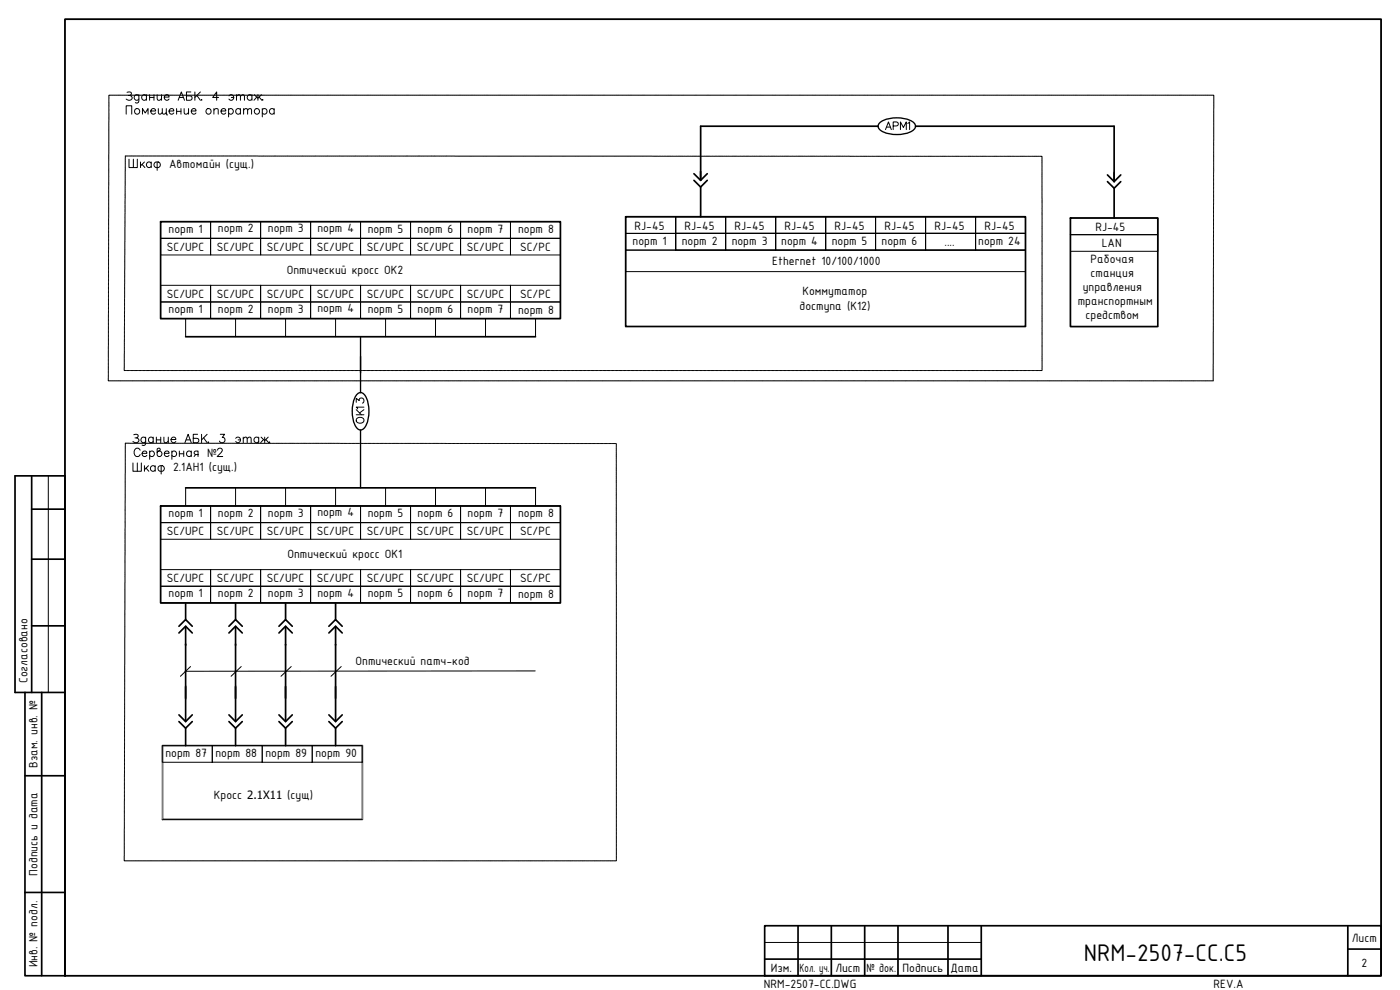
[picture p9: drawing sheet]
<svg xmlns="http://www.w3.org/2000/svg" width="420mm" height="297mm" viewBox="0 0 420 297" stroke-linecap="round" stroke-linejoin="round" font-family="sans-serif">
<defs><g id="words">
<text font-size="7.8" x="325.3" y="288.4">NRM-2507-СС.С5</text>
<text font-size="5.7" x="264.6" y="40.2">АРМ1</text>
<text font-size="5.3" x="110.1" y="128.1" transform="rotate(-90 110.1 128.1)">ОК13</text>
<g font-size="3.9">
<text x="50.7" y="50.3">Автомайн (сущ.)</text>
<text x="50.6" y="69.9">порт 1</text>
<text x="65.4" y="69.7">порт 2</text>
<text x="80.4" y="69.7">порт 3</text>
<text x="95.3" y="69.6">порт 4</text>
<text x="110.3" y="69.9">порт 5</text>
<text x="125.3" y="69.9">порт 6</text>
<text x="140.3" y="69.9">порт 7</text>
<text x="155.5" y="70">порт 8</text>
<text x="190.5" y="68.9">RJ-45</text>
<text x="205.5" y="68.9">RJ-45</text>
<text x="220.5" y="68.9">RJ-45</text>
<text x="235.5" y="68.9">RJ-45</text>
<text x="250.5" y="68.9">RJ-45</text>
<text x="265.5" y="68.9">RJ-45</text>
<text x="280.5" y="68.9">RJ-45</text>
<text x="295.5" y="68.9">RJ-45</text>
<text x="328.7" y="69.2">RJ-45</text>
<text x="50.1" y="75.3">SC/UPC</text>
<text x="65.1" y="75.3">SC/UPC</text>
<text x="80.1" y="75.3">SC/UPC</text>
<text x="95.1" y="75.3">SC/UPC</text>
<text x="110.1" y="75.3">SC/UPC</text>
<text x="125.1" y="75.3">SC/UPC</text>
<text x="140.1" y="75.3">SC/UPC</text>
<text x="156.1" y="75.3">SC/PC</text>
<text x="189.8" y="73.5">порт 1</text>
<text x="204.6" y="73.5">порт 2</text>
<text x="219.6" y="73.5">порт 3</text>
<text x="234.5" y="73.5">порт 4</text>
<text x="249.6" y="73.5">порт 5</text>
<text x="264.6" y="73.5">порт 6</text>
<text x="283.5" y="73.9">....</text>
<text x="293.6" y="73.5">порт 24</text>
<text x="330.7" y="74.1">LAN</text>
<text x="86" y="82.1">Оптический кросс ОК2</text>
<text x="231.8" y="79.5">Ethernet 10/100/1000</text>
<text x="327.3" y="78.9">Рабочая</text>
<text x="327.3" y="83.1">станция</text>
<text x="50.1" y="89.4">SC/UPC</text>
<text x="65.1" y="89.4">SC/UPC</text>
<text x="80.1" y="89.4">SC/UPC</text>
<text x="95.1" y="89.4">SC/UPC</text>
<text x="110.1" y="89.4">SC/UPC</text>
<text x="125.1" y="89.4">SC/UPC</text>
<text x="140.1" y="89.4">SC/UPC</text>
<text x="156.1" y="89.4">SC/PC</text>
<text x="240.8" y="88.6">Коммутатор</text>
<text x="325" y="87.3">управления</text>
<text x="50.6" y="94">порт 1</text>
<text x="65.4" y="93.8">порт 2</text>
<text x="80.4" y="93.8">порт 3</text>
<text x="95.3" y="93.7">порт 4</text>
<text x="110.3" y="94">порт 5</text>
<text x="125.3" y="94">порт 6</text>
<text x="140.3" y="94">порт 7</text>
<text x="155.5" y="94.1">порт 8</text>
<text x="239.9" y="92.9">доступа (K12)</text>
<text x="323.4" y="91.4">транспортным</text>
<text x="325.8" y="95.6">средством</text>
<text x="62.2" y="137">№</text>
<text x="51.9" y="141.4">2.1АН1 (сущ.)</text>
<text x="50.6" y="155.2">порт 1</text>
<text x="65.4" y="155">порт 2</text>
<text x="80.4" y="155">порт 3</text>
<text x="95.3" y="154.9">порт 4</text>
<text x="110.3" y="155.2">порт 5</text>
<text x="125.3" y="155.2">порт 6</text>
<text x="140.3" y="155.2">порт 7</text>
<text x="155.5" y="155.3">порт 8</text>
<text x="50.1" y="160.6">SC/UPC</text>
<text x="65.1" y="160.6">SC/UPC</text>
<text x="80.1" y="160.6">SC/UPC</text>
<text x="95.1" y="160.6">SC/UPC</text>
<text x="110.1" y="160.6">SC/UPC</text>
<text x="125.1" y="160.6">SC/UPC</text>
<text x="140.1" y="160.6">SC/UPC</text>
<text x="156.1" y="160.6">SC/PC</text>
<text x="86.3" y="167.4">Оптический кросс ОК1</text>
<text x="50.1" y="174.7">SC/UPC</text>
<text x="50.6" y="179.3">порт 1</text>
<text x="65.1" y="174.7">SC/UPC</text>
<text x="65.4" y="179.1">порт 2</text>
<text x="80.1" y="174.7">SC/UPC</text>
<text x="80.4" y="179.1">порт 3</text>
<text x="95.1" y="174.7">SC/UPC</text>
<text x="95.3" y="179">порт 4</text>
<text x="110.1" y="174.7">SC/UPC</text>
<text x="110.3" y="179.3">порт 5</text>
<text x="125.1" y="174.7">SC/UPC</text>
<text x="125.3" y="179.3">порт 6</text>
<text x="140.1" y="174.7">SC/UPC</text>
<text x="140.3" y="179.3">порт 7</text>
<text x="155.5" y="179.4">порт 8</text>
<text x="156.1" y="174.7">SC/PC</text>
<text x="106.7" y="199.6">Оптический патч-код</text>
<text x="8.3" y="205" transform="rotate(-90 8.3 205)">Согласовано</text>
<text x="49.7" y="227.2">порт 87</text>
<text x="64.7" y="227.2">порт 88</text>
<text x="79.7" y="227.2">порт 89</text>
<text x="94.7" y="227.2">порт 90</text>
<text x="11.3" y="230.4" transform="rotate(-90 11.3 230.4)">Взам. инв. №</text>
<text x="64.2" y="239.8">Кросс</text>
<text x="11.3" y="262.8" transform="rotate(-90 11.3 262.8)">Подпись и дата</text>
<text x="405.7" y="282.5">Лист</text>
<text x="11.3" y="290.3" transform="rotate(-90 11.3 290.3)">Инв. № подл.</text>
<text x="231.3" y="291.5">Изм.</text>
<text x="240" y="291.5">Кол. уч.</text>
<text x="250.7" y="291.5">Лист</text>
<text x="260" y="291.5">№ док.</text>
<text x="270.9" y="291.5">Подпись</text>
<text x="285.2" y="291.5">Дата</text>
<text x="408.6" y="290">2</text>
<text x="229.3" y="296.5">NRM-2507-CC.DWG</text>
<text x="364.2" y="296.5">REV.А</text>
</g>
<text font-size="3.4" x="74.2" y="239.8">2.1X11 (сущ)</text>
</g></defs>
<g fill="none" stroke="#000" stroke-width=".51">
<path d="M263.5 37.9h-53.2v16.2v-2.7M274.8 37.9h59.6v16.6v-2.7M208.3 54.1l2 2 2-2M208.3 52.1l2 2 2-2M210.3 56.1v8.9M332.4 54.5l2 2 2-2M332.4 52.5l2 2 2-2M334.4 56.5v8.9M48.2 66.5h120v29.1h-120zM187.8 65h120v33h-120zM321.2 65.4h26.3v32.6h-26.3zM55.7 101h105"/>
<path d="M48.2 151.8h120v29.1h-120zM55.7 146.4h105M53.7 187.9l2-2 2 2M53.7 189.9l2-2 2 2M55.7 180.9v5M55.7 187.9v28.6M68.7 187.9l2-2 2 2M68.7 189.9l2-2 2 2M70.7 180.9v5M70.7 187.9v28.6M83.7 187.9l2-2 2 2M83.7 189.9l2-2 2 2"/>
<path d="M85.7 180.9v5M85.7 187.9v28.6M98.7 187.9l2-2 2 2M98.7 189.9l2-2 2 2M100.7 180.9v5M100.7 187.9v28.6M53.7 216.5l2 2v5.2M53.7 214.5l2 2 2-2M57.7 216.5l-2 2M68.7 216.5l2 2v5.2M68.7 214.5l2 2 2-2M72.7 216.5l-2 2"/>
<path d="M83.7 216.5l2 2v5.2M83.7 214.5l2 2 2-2M87.7 216.5l-2 2M98.7 216.5l2 2v5.2M98.7 214.5l2 2 2-2M102.7 216.5l-2 2"/>
</g>
<g fill="none" stroke="#000" stroke-width=".3">
<path d="M48.2 66.5h15v5h-15zM48.2 71.5h15v5h-15zM63.2 66.5h15v5h-15zM63.2 71.5h15v5h-15zM78.2 66.5h15v5h-15zM78.2 71.5h15v5h-15zM93.2 66.5h15v5h-15zM93.2 71.5h15v5h-15zM108.2 66.5h15v5h-15zM108.2 71.5h15v5h-15zM123.2 66.5h15v5h-15zM123.2 71.5h15v5h-15z"/>
<path d="M138.2 66.5h15v5h-15zM138.2 71.5h15v5h-15zM153.2 66.5h15v5h-15zM153.2 71.5h15v5h-15zM187.8 65h15v5h-15zM187.8 70h15v5h-15zM187.8 75h120v6.5h-120zM202.8 65h15v5h-15zM202.8 70h15v5h-15zM217.8 65h15v5h-15zM217.8 70h15v5h-15zM232.8 65h15v5h-15z"/>
<path d="M232.8 70h15v5h-15zM247.8 65h15v5h-15zM247.8 70h15v5h-15zM262.8 65h15v5h-15zM262.8 70h15v5h-15zM277.8 65h15v5h-15zM277.8 70h15v5h-15zM292.8 65h15v5h-15zM292.8 70h15v5h-15zM321.2 70.4h26.3v5h-26.3zM321.2 65.4h26.3v5h-26.3zM48.2 90.6h15v5h-15z"/>
<path d="M48.2 85.6h15v5h-15zM55.7 95.6v5.4M63.2 90.6h15v5h-15zM63.2 85.6h15v5h-15zM70.7 95.6v5.4M78.2 90.6h15v5h-15zM78.2 85.6h15v5h-15zM85.7 95.6v5.4M93.2 90.6h15v5h-15zM93.2 85.6h15v5h-15zM100.7 95.6v5.4M108.2 90.6h15v5h-15z"/>
<path d="M108.2 85.6h15v5h-15zM115.7 95.6v5.4M123.2 90.6h15v5h-15zM123.2 85.6h15v5h-15zM130.7 95.6v5.4M138.2 90.6h15v5h-15zM138.2 85.6h15v5h-15zM145.7 95.6v5.4M153.2 90.6h15v5h-15zM153.2 85.6h15v5h-15zM160.7 95.6v5.4M48.2 151.8h15v5h-15z"/>
<path d="M48.2 156.8h15v5h-15zM55.7 146.4v5.4M63.2 151.8h15v5h-15zM63.2 156.8h15v5h-15zM70.7 146.4v5.4M78.2 151.8h15v5h-15zM78.2 156.8h15v5h-15zM85.7 146.4v5.4M93.2 151.8h15v5h-15zM93.2 156.8h15v5h-15zM100.7 146.4v5.4M108.2 151.8h15v5h-15z"/>
<path d="M108.2 156.8h15v5h-15zM115.7 146.4v5.4M123.2 151.8h15v5h-15zM123.2 156.8h15v5h-15zM130.7 146.4v5.4M138.2 151.8h15v5h-15zM138.2 156.8h15v5h-15zM145.7 146.4v5.4M153.2 151.8h15v5h-15zM153.2 156.8h15v5h-15zM160.7 146.4v5.4M48.2 175.9h15v5h-15z"/>
<path d="M48.2 170.9h15v5h-15zM63.2 175.9h15v5h-15zM63.2 170.9h15v5h-15zM78.2 175.9h15v5h-15zM78.2 170.9h15v5h-15zM93.2 175.9h15v5h-15zM93.2 170.9h15v5h-15zM108.2 175.9h15v5h-15zM108.2 170.9h15v5h-15zM123.2 175.9h15v5h-15zM123.2 170.9h15v5h-15zM138.2 175.9h15v5h-15z"/>
<path d="M138.2 170.9h15v5h-15zM153.2 175.9h15v5h-15zM153.2 170.9h15v5h-15zM48.8 245.9h60"/>
</g>
<!-- layer: 0 -->
<path d="M263.9 37a9.3 9.3 0 0 1 10.5 0 1.58 1.58 0 0 1-1 2.5 9.7 9.7 0 0 1-9.5-.8 1.27 1.27 0 0 1 0-1.7zM107.3 118.1a1.58 1.58 0 0 1 2.5 1 9.7 9.7 0 0 1-.7 9.6 1.58 1.58 0 0 1-2.5-1 9.7 9.7 0 0 1 .7-9.6zM108.2 101v16.8M108.2 129v17.4" fill="none" stroke="#000" stroke-width=".4"/>
<g fill="none" stroke="#000" stroke-width=".3">
<path d="M32.7 36.9v.3M32.7 37.3v.3M32.7 37.7v.3M32.7 38.1v.3M32.7 38.5v.3M32.7 38.8v.4M32.7 39.3v.3M32.7 39.7v.2M32.7 28.9v.3M32.7 29.3v.3M32.7 29.7v.3M32.7 30.1v.3"/>
<path d="M32.7 30.5v.3M32.7 30.8v.4M32.7 31.2v.4M32.7 31.7v.2M32.7 32.1v.2M32.7 32.5v.3M32.7 32.9v.3M32.7 33.3v.3M32.7 33.7v.3M32.7 34.1v.3M32.7 34.5v.3M32.7 34.8v.4"/>
<path d="M32.7 35.2v.4M32.7 35.7v.2M32.7 36.1v.3M32.7 36.5v.3M33 28.6h-.3v.2M33.1 28.6h.3M33.5 28.6h.3M33.9 28.6h.3M34.3 28.6h.3M34.7 28.6h.3M35.1 28.6h.3M35.5 28.6h.3"/>
<path d="M35.9 28.6h.3M36.3 28.6h.3M36.7 28.6h.3M37.1 28.6h.3M37.5 28.6h.3M37.9 34.3v-2.6h1.6v2.6M37.9 28.6h.3M38.1 27.7a.99 .99 0 0 1 1.3 .2l-.1 .5-.4 .2a.76 .76 0 0 1 .7 1 .76 .76 0 0 1-1 .5l-.7-.4M38.3 28.6h.3M38.5 28.6h.4M38.7 28.6h.3M39.1 28.6h.3"/>
<path d="M39.5 28.6h.3M39.9 28.6h.3M40.3 28.6h.3M40.7 28.6h.3M41.1 28.6h.3M41.5 28.6h.3M41.7 28.8a.79 .79 0 0 0-1.2-.1 .79 .79 0 0 0 0 1.1 .79 .79 0 0 0 1.2-.1M41.7 28.4v1.9a.65 .65 0 0 1-.4 .6 .65 .65 0 0 1-.7-.1M41.9 28.6h.3M42.3 28.6h.3M42.7 28.6h.3M42.8 34.3v-1.7l.8 1.3 .8-1.3v1.7"/>
<path d="M43.1 28.6h.3M43.5 28.6h.3M43.9 28.6h.3M43.9 28.8a.79 .79 0 0 0-1.1-.1 .79 .79 0 0 0 0 1.1 .79 .79 0 0 0 1.1-.1M43.9 28.4v1.7M44.3 28.6h.3M44.7 28.6h.3M44.9 29.2h1.3M44.9 28.4v1.7M45.1 28.6h.3M45.3 33.3h1.4a.77 .77 0 0 0-1.1-.7 .77 .77 0 0 0-.2 1.3 .75 .75 0 0 0 1.3 0M45.5 28.6h.3"/>
<path d="M45.9 28.6h.3M46.2 28.4v1.7M46.3 28.6h.3M46.7 28.6h.3M47.1 28.6h.3M47.2 28.4l.1 1.6 .6 .1 .6-.5M47.5 32.6l.1 1.5 .5 .2 .6-.5M47.5 28.6h.3M47.9 28.6h.3M48.3 28.6h.3M48.5 28.4v1.7M48.7 32.6l.1 1.5 .5 .2 .6-.5"/>
<path d="M48.7 28.6h.3M49.1 28.6h.3M49.3 29.1h1.4a.8 .8 0 0 0-.8-.6 .8 .8 0 0 0-.8 .8 .8 .8 0 0 0 .8 .8l.8-.4M49.5 28.6h.3M49.9 32.6v1.7h.2v.3M49.9 28.6h.3M50.3 28.6h.3M50.7 33.3h1.5a.76 .76 0 0 0-1.1-.7 .76 .76 0 0 0-.2 1.3 .74 .74 0 0 0 1.3 0M50.7 28.6h.3M51.1 28.6h.3M51.5 28.6h.3M51.9 28.6h.3"/>
<path d="M52.3 28.6h.3M52.7 28.6h.3M53 33.4h1.3M53 32.6v1.7M53.1 28.6h.3M53.5 30.1l.9-2.5 1 2.5M53.5 28.6h.3M53.8 29.2h1.2M53.9 28.6h.3M54.3 32.6v1.7M54.3 28.6h.3M54.7 28.6h.3"/>
<path d="M55.1 28.6h.3M55.3 32.6l.1 1.5 .6 .2 .6-.5M55.5 28.6h.3M55.9 28.6h.3M56.3 28.6h.3M56.6 32.6v1.7M56.7 28.6h.3M57.1 28.6h.3M57.3 27.6h-1.3v2.5h1a.66 .66 0 0 0 .7-.7 .66 .66 0 0 0-.7-.6h-1M57.4 33.3h1.4a.76 .76 0 0 0-1.1-.7 .76 .76 0 0 0-.2 1.3 .74 .74 0 0 0 1.3 0M57.5 28.6h.3M57.9 28.6h.3"/>
<path d="M58.3 28.6h.3M58.5 27.6v2.5M58.7 28.6h.3M59.1 28.6l1 1.5M59.1 28.6h.3M59.5 28.6h.3M59.9 28.6h.3M60.1 27.6l-1.6 1.6M60.3 28.6h.3M60.5 29.8v.3l.1-.1M60.7 28.6h.3M61.1 28.6h.3"/>
<path d="M61.5 28.6h.3M61.9 28.6h.3M62.3 28.6h.3M62.7 28.6h.3M63.1 28.6h.3M63.5 28.6h.3M63.9 28.6h.3M64.2 33l.3-.3a.6 .6 0 0 1 1 .2v1.4M64.2 32.6v1.7M64.3 28.6h.3M64.7 28.6h.3M65.1 28.6h.3"/>
<path d="M65.5 28.6h.3M65.6 29.2h-1.8l1.2-1.6v2.5M65.9 28.6h.3M66.3 33.3h1.5a.77 .77 0 0 0-1.1-.7 .77 .77 0 0 0-.3 1.3 .76 .76 0 0 0 1.4 0M66.3 28.6h.3M66.7 28.6h.3M67.1 28.6h.3M67.5 28.6h.3M67.9 28.6h.3M68.3 28.6h.3M68.6 32.9a.79 .79 0 0 1 1.2-.1 .79 .79 0 0 1 0 1.2 .79 .79 0 0 1-1.2-.1M68.6 32.6v2.5"/>
<path d="M68.7 28.8a.8 .8 0 0 1 1.2-.1 .8 .8 0 0 1 0 1.1 .8 .8 0 0 1-1.2-.1M68.7 28.6h.3M69.1 28.6h.3M69.4 29.2h.7M69.5 28.6h.3M69.9 28.6h.3M70.3 28.6h.3M70.7 28.6h.3M71 28.9l.6-.5 .5 .1 .1 1.6M71 28.4v1.7M71.1 28.6h.3M71.5 28.6h.3"/>
<path d="M71.9 28.6h.3M72.2 28.9l.5-.5 .5 .1 .2 1.6M72.2 32.9a.79 .79 0 0 0-1.2-.1 .79 .79 0 0 0 0 1.2 .79 .79 0 0 0 1.2-.1M72.2 32.6v1.7M72.3 28.6h.3M72.7 28.6h.3M73.1 33l.6-.4 .5 .1 .1 1.6M73.1 32.6v1.7M73.1 28.6h.3M73.5 28.6h.3M73.9 28.6h.3M74.3 33l.6-.4 .5 .1 .1 1.6"/>
<path d="M74.3 28.6h.3M74.7 28.6h.3M75.1 28.6h.3M75.5 28.6h.3M75.6 28.8a.79 .79 0 0 0-1.2-.1 .79 .79 0 0 0 0 1.1 .79 .79 0 0 0 1.2-.1M75.6 28.4v1.7M75.9 28.6h.3M76.3 28.4l1.1 1.1 1.1-1.1M76.3 28.6h.3M76.7 28.6h.3M77 29.1l-.8 1M77.1 28.6h.3"/>
<path d="M77.4 28.4v1.7M77.5 28.6h.3M77.8 29.1l.8 1M77.9 28.6h.3M78.3 28.6h.3M78.7 32.9a.79 .79 0 0 1 1.2-.1 .79 .79 0 0 1 0 1.2 .79 .79 0 0 1-1.2-.1M78.7 28.6h.3M78.7 32.6v2.5M78.8 29.8v.3l.2-.1M79.1 28.6h.3M79.5 28.6h.3M79.9 28.6h.3"/>
<path d="M80.3 28.6h.3M80.7 28.6h.3M81.1 28.6h.3M81.5 28.6h.3M81.9 28.6h.3M82.3 32.9a.79 .79 0 0 0-1.2-.1 .79 .79 0 0 0 0 1.2 .79 .79 0 0 0 1.2-.1M82.3 32.6v1.7M82.3 28.6h.3M82.7 28.6h.3M83.1 28.6h.3M83.5 28.6h.3M83.9 28.6h.3"/>
<path d="M84.3 28.6h.3M84.7 28.6h.3M85.1 28.6h.3M85.5 28.6h.3M85.9 28.6h.3M86.3 28.6h.3M86.7 28.6h.3M87.1 28.6h.3M87.5 28.6h.3M87.9 28.6h.3M88.3 28.6h.3M88.7 28.6h.3"/>
<path d="M89.1 28.6h.3M89.5 28.6h.3M89.9 28.6h.3M90.3 28.6h.3M90.7 28.6h.3M91.1 28.6h.3M91.5 28.6h.3M91.9 28.6h.3M92.3 28.6h.3M92.7 28.6h.3M93.1 28.6h.3M93.5 28.6h.3"/>
<path d="M93.9 28.6h.3M94.3 28.6h.3M94.7 28.6h.3M95.1 28.6h.3M95.5 28.6h.3M95.9 28.6h.3M96.3 28.6h.3M96.7 28.6h.3M97.1 28.6h.3M97.5 28.6h.3M97.9 28.6h.3M98.3 28.6h.3"/>
<path d="M98.7 28.6h.3M99.1 28.6h.3M99.5 28.6h.3M99.9 28.6h.3M100.3 28.6h.3M100.7 28.6h.3M101.1 28.6h.3M101.5 28.6h.3M101.9 28.6h.3M102.3 28.6h.3M102.7 28.6h.3M103.1 28.6h.3"/>
<path d="M103.5 28.6h.3M103.9 28.6h.3M104.3 28.6h.3M104.7 28.6h.3M105.1 28.6h.3M105.5 28.6h.3M105.9 28.6h.3M106.3 28.6h.3M106.7 28.6h.3M107.1 28.6h.3M107.5 28.6h.3M107.9 28.6h.3"/>
<path d="M108.3 28.6h.3M108.7 28.6h.3M109.1 28.6h.3M109.5 28.6h.3M109.9 28.6h.3M110.3 28.6h.3M110.7 28.6h.3M111.1 28.6h.3M111.5 28.6h.3M111.9 28.6h.3M112.3 28.6h.3M112.7 28.6h.3"/>
<path d="M113.1 28.6h.3M113.5 28.6h.3M113.9 28.6h.3M114.3 28.6h.3M114.7 28.6h.3M115.1 28.6h.3M115.5 28.6h.3M115.9 28.6h.3M116.3 28.6h.3M116.7 28.6h.3M117.1 28.6h.3M117.5 28.6h.3"/>
<path d="M117.9 28.6h.3M118.3 28.6h.3M118.7 28.6h.3M119.1 28.6h.3M119.5 28.6h.3M119.9 28.6h.3M120.3 28.6h.3M120.7 28.6h.3M121.1 28.6h.3M121.5 28.6h.3M121.9 28.6h.3M122.3 28.6h.3"/>
<path d="M122.7 28.6h.3M123.1 28.6h.3M123.5 28.6h.3M123.9 28.6h.3M124.3 28.6h.3M124.7 28.6h.3M125.1 28.6h.3M125.5 28.6h.3M125.9 28.6h.3M126.3 28.6h.3M126.7 28.6h.3M127.1 28.6h.3"/>
<path d="M127.5 28.6h.3M127.9 28.6h.3M128.3 28.6h.3M128.7 28.6h.3M129.1 28.6h.3M129.5 28.6h.3M129.9 28.6h.3M130.3 28.6h.3M130.7 28.6h.3M131.1 28.6h.3M131.5 28.6h.3M131.9 28.6h.3"/>
<path d="M132.3 28.6h.3M132.7 28.6h.3M133.1 28.6h.3M133.5 28.6h.3M133.9 28.6h.3M134.3 28.6h.3M134.7 28.6h.3M135.1 28.6h.3M135.5 28.6h.3M135.9 28.6h.3M136.3 28.6h.3M136.7 28.6h.3"/>
<path d="M137.1 28.6h.3M137.5 28.6h.3M137.9 28.6h.3M138.3 28.6h.3M138.7 28.6h.3M139.1 28.6h.3M139.5 28.6h.3M139.9 28.6h.3M140.3 28.6h.3M140.7 28.6h.3M141.1 28.6h.3M141.5 28.6h.3"/>
<path d="M141.9 28.6h.3M142.3 28.6h.3M142.7 28.6h.3M143.1 28.6h.3M143.5 28.6h.3M143.9 28.6h.3M144.3 28.6h.3M144.7 28.6h.3M145.1 28.6h.3M145.5 28.6h.3M145.9 28.6h.3M146.3 28.6h.3"/>
<path d="M146.7 28.6h.3M147.1 28.6h.3M147.5 28.6h.3M147.9 28.6h.3M148.3 28.6h.3M148.7 28.6h.3M149.1 28.6h.3M149.5 28.6h.3M149.9 28.6h.3M150.3 28.6h.3M150.7 28.6h.3M151.1 28.6h.3"/>
<path d="M151.5 28.6h.3M151.9 28.6h.3M152.3 28.6h.3M152.7 28.6h.3M153.1 28.6h.3M153.5 28.6h.3M153.9 28.6h.3M154.3 28.6h.3M154.7 28.6h.3M155.1 28.6h.3M155.5 28.6h.3M155.9 28.6h.3"/>
<path d="M156.3 28.6h.3M156.7 28.6h.3M157.1 28.6h.3M157.5 28.6h.3M157.9 28.6h.3M158.3 28.6h.3M158.7 28.6h.3M159.1 28.6h.3M159.5 28.6h.3M159.9 28.6h.3M160.3 28.6h.3M160.7 28.6h.3"/>
<path d="M161.1 28.6h.3M161.5 28.6h.3M161.9 28.6h.3M162.3 28.6h.3M162.7 28.6h.3M163.1 28.6h.3M163.5 28.6h.3M163.9 28.6h.3M164.3 28.6h.3M164.7 28.6h.3M165.1 28.6h.3M165.5 28.6h.3"/>
<path d="M165.9 28.6h.3M166.3 28.6h.3M166.7 28.6h.3M167.1 28.6h.3M167.5 28.6h.3M167.9 28.6h.3M168.3 28.6h.3M168.7 28.6h.3M169.1 28.6h.3M169.5 28.6h.3M169.9 28.6h.3M170.3 28.6h.3"/>
<path d="M170.7 28.6h.3M171.1 28.6h.3M171.5 28.6h.3M171.9 28.6h.3M172.3 28.6h.3M172.7 28.6h.3M173.1 28.6h.3M173.5 28.6h.3M173.9 28.6h.3M174.3 28.6h.3M174.7 28.6h.3M175.1 28.6h.3"/>
<path d="M175.5 28.6h.3M175.9 28.6h.3M176.3 28.6h.3M176.7 28.6h.3M177.1 28.6h.3M177.5 28.6h.3M177.9 28.6h.3M178.3 28.6h.3M178.7 28.6h.3M179.1 28.6h.3M179.5 28.6h.3M179.9 28.6h.3"/>
<path d="M180.3 28.6h.3M180.7 28.6h.3M181.1 28.6h.3M181.5 28.6h.3M181.9 28.6h.3M182.3 28.6h.3M182.7 28.6h.3M183.1 28.6h.3M183.5 28.6h.3M183.9 28.6h.3M184.3 28.6h.3M184.7 28.6h.3"/>
<path d="M185.1 28.6h.3M185.5 28.6h.3M185.9 28.6h.3M186.3 28.6h.3M186.7 28.6h.3M187.1 28.6h.3M187.5 28.6h.3M187.9 28.6h.3M188.3 28.6h.3M188.7 28.6h.3M189.1 28.6h.3M189.5 28.6h.3"/>
<path d="M189.9 28.6h.3M190.3 28.6h.3M190.7 28.6h.3M191.1 28.6h.3M191.5 28.6h.3M191.9 28.6h.3M192.3 28.6h.3M192.7 28.6h.3M193.1 28.6h.3M193.5 28.6h.3M193.9 28.6h.3M194.3 28.6h.3"/>
<path d="M194.7 28.6h.3M195.1 28.6h.3M195.5 28.6h.3M195.9 28.6h.3M196.3 28.6h.3M196.7 28.6h.3M197.1 28.6h.3M197.5 28.6h.3M197.9 28.6h.3M198.3 28.6h.3M198.7 28.6h.3M199.1 28.6h.3"/>
<path d="M199.5 28.6h.3M199.9 28.6h.3M200.3 28.6h.3M200.7 28.6h.3M201.1 28.6h.3M201.5 28.6h.3M201.9 28.6h.3M202.3 28.6h.3M202.7 28.6h.3M203.1 28.6h.3M203.5 28.6h.3M203.9 28.6h.3"/>
<path d="M204.3 28.6h.3M204.7 28.6h.3M205.1 28.6h.3M205.5 28.6h.3M205.9 28.6h.3M206.3 28.6h.3M206.7 28.6h.3M207.1 28.6h.3M207.5 28.6h.3M207.9 28.6h.3M208.3 28.6h.3M208.7 28.6h.3"/>
<path d="M209.1 28.6h.3M209.5 28.6h.3M209.9 28.6h.3M210.3 28.6h.3M210.7 28.6h.3M211.1 28.6h.3M211.5 28.6h.3M211.9 28.6h.3M212.3 28.6h.3M212.7 28.6h.3M213.1 28.6h.3M213.5 28.6h.3"/>
<path d="M213.9 28.6h.3M214.3 28.6h.3M214.7 28.6h.3M215.1 28.6h.3M215.5 28.6h.3M215.9 28.6h.3M216.3 28.6h.3M216.7 28.6h.3M217.1 28.6h.3M217.5 28.6h.3M217.9 28.6h.3M218.3 28.6h.3"/>
<path d="M218.7 28.6h.3M219.1 28.6h.3M219.5 28.6h.3M219.9 28.6h.3M220.3 28.6h.3M220.7 28.6h.3M221.1 28.6h.3M221.5 28.6h.3M221.9 28.6h.3M222.3 28.6h.3M222.7 28.6h.3M223.1 28.6h.3"/>
<path d="M223.5 28.6h.3M223.9 28.6h.3M224.3 28.6h.3M224.7 28.6h.3M225.1 28.6h.3M225.5 28.6h.3M225.9 28.6h.3M226.3 28.6h.3M226.7 28.6h.3M227.1 28.6h.3M227.5 28.6h.3M227.9 28.6h.3"/>
<path d="M228.3 28.6h.3M228.7 28.6h.3M229.1 28.6h.3M229.5 28.6h.3M229.9 28.6h.3M230.3 28.6h.3M230.7 28.6h.3M231.1 28.6h.3M231.5 28.6h.3M231.9 28.6h.3M232.3 28.6h.3M232.7 28.6h.3"/>
<path d="M233.1 28.6h.3M233.5 28.6h.3M233.9 28.6h.3M234.3 28.6h.3M234.7 28.6h.3M235.1 28.6h.3M235.5 28.6h.3M235.9 28.6h.3M236.3 28.6h.3M236.7 28.6h.3M237.1 28.6h.3M237.5 28.6h.3"/>
<path d="M237.9 28.6h.3M238.3 28.6h.3M238.7 28.6h.3M239.1 28.6h.3M239.5 28.6h.3M239.9 28.6h.3M240.3 28.6h.3M240.7 28.6h.3M241.1 28.6h.3M241.5 28.6h.3M241.9 28.6h.3M242.3 28.6h.3"/>
<path d="M242.7 28.6h.3M243.1 28.6h.3M243.5 28.6h.3M243.9 28.6h.3M244.3 28.6h.3M244.7 28.6h.3M245.1 28.6h.3M245.5 28.6h.3M245.9 28.6h.3M246.3 28.6h.3M246.7 28.6h.3M247.1 28.6h.3"/>
<path d="M247.5 28.6h.3M247.9 28.6h.3M248.3 28.6h.3M248.7 28.6h.3M249.1 28.6h.3M249.5 28.6h.3M249.9 28.6h.3M250.3 28.6h.3M250.7 28.6h.3M251.1 28.6h.3M251.5 28.6h.3M251.9 28.6h.3"/>
<path d="M252.3 28.6h.3M252.7 28.6h.3M253.1 28.6h.3M253.5 28.6h.3M253.9 28.6h.3M254.3 28.6h.3M254.7 28.6h.3M255.1 28.6h.3M255.5 28.6h.3M255.9 28.6h.3M256.3 28.6h.3M256.7 28.6h.3"/>
<path d="M257.1 28.6h.3M257.5 28.6h.3M257.9 28.6h.3M258.3 28.6h.3M258.7 28.6h.3M259.1 28.6h.3M259.5 28.6h.3M259.9 28.6h.3M260.3 28.6h.3M260.7 28.6h.3M261.1 28.6h.3M261.5 28.6h.3"/>
<path d="M261.9 28.6h.3M262.3 28.6h.3M262.7 28.6h.3M263.1 28.6h.3M263.5 28.6h.3M263.9 28.6h.3M264.3 28.6h.3M264.7 28.6h.3M265.1 28.6h.3M265.5 28.6h.3M265.9 28.6h.3M266.3 28.6h.3"/>
<path d="M266.7 28.6h.3M267.1 28.6h.3M267.5 28.6h.3M267.9 28.6h.3M268.3 28.6h.3M268.7 28.6h.3M269.1 28.6h.3M269.5 28.6h.3M269.9 28.6h.3M270.3 28.6h.3M270.7 28.6h.3M271.1 28.6h.3"/>
<path d="M271.5 28.6h.3M271.9 28.6h.3M272.3 28.6h.3M272.7 28.6h.3M273.1 28.6h.3M273.5 28.6h.3M273.9 28.6h.3M274.3 28.6h.3M274.7 28.6h.3M275.1 28.6h.3M275.5 28.6h.3M275.9 28.6h.3"/>
<path d="M276.3 28.6h.3M276.7 28.6h.3M277.1 28.6h.3M277.5 28.6h.3M277.9 28.6h.3M278.3 28.6h.3M278.7 28.6h.3M279.1 28.6h.3M279.5 28.6h.3M279.9 28.6h.3M280.3 28.6h.3M280.7 28.6h.3"/>
<path d="M281.1 28.6h.3M281.5 28.6h.3M281.9 28.6h.3M282.3 28.6h.3M282.7 28.6h.3M283.1 28.6h.3M283.5 28.6h.3M283.9 28.6h.3M284.3 28.6h.3M284.7 28.6h.3M285.1 28.6h.3M285.5 28.6h.3"/>
<path d="M285.9 28.6h.3M286.3 28.6h.3M286.7 28.6h.3M287.1 28.6h.3M287.5 28.6h.3M287.9 28.6h.3M288.3 28.6h.3M288.7 28.6h.3M289.1 28.6h.3M289.5 28.6h.3M289.9 28.6h.3M290.3 28.6h.3"/>
<path d="M290.7 28.6h.3M291.1 28.6h.3M291.5 28.6h.3M291.9 28.6h.3M292.3 28.6h.3M292.7 28.6h.3M293.1 28.6h.3M293.5 28.6h.3M293.9 28.6h.3M294.3 28.6h.3M294.7 28.6h.3M295.1 28.6h.3"/>
<path d="M295.5 28.6h.3M295.9 28.6h.3M296.3 28.6h.3M296.7 28.6h.3M297.1 28.6h.3M297.5 28.6h.3M297.9 28.6h.3M298.3 28.6h.3M298.7 28.6h.3M299.1 28.6h.3M299.5 28.6h.3M299.9 28.6h.3"/>
<path d="M300.3 28.6h.3M300.7 28.6h.3M301.1 28.6h.3M301.5 28.6h.3M301.9 28.6h.3M302.3 28.6h.3M302.7 28.6h.3M303.1 28.6h.3M303.5 28.6h.3M303.9 28.6h.3M304.3 28.6h.3M304.7 28.6h.3"/>
<path d="M305.1 28.6h.3M305.5 28.6h.3M305.9 28.6h.3M306.3 28.6h.3M306.7 28.6h.3M307.1 28.6h.3M307.5 28.6h.3M307.9 28.6h.3M308.3 28.6h.3M308.7 28.6h.3M309.1 28.6h.3M309.5 28.6h.3"/>
<path d="M309.9 28.6h.3M310.3 28.6h.3M310.7 28.6h.3M311.1 28.6h.3M311.5 28.6h.3M311.9 28.6h.3M312.3 28.6h.3M312.7 28.6h.3M313.1 28.6h.3M313.5 28.6h.3M313.9 28.6h.3M314.3 28.6h.3"/>
<path d="M314.7 28.6h.3M315.1 28.6h.3M315.5 28.6h.3M315.9 28.6h.3M316.3 28.6h.3M316.7 28.6h.3M317.1 28.6h.3M317.5 28.6h.3M317.9 28.6h.3M318.3 28.6h.3M318.7 28.6h.3M319.1 28.6h.3"/>
<path d="M319.5 28.6h.3M319.9 28.6h.3M320.3 28.6h.3M320.7 28.6h.3M321.1 28.6h.3M321.5 28.6h.3M321.9 28.6h.3M322.3 28.6h.3M322.7 28.6h.3M323.1 28.6h.3M323.5 28.6h.3M323.9 28.6h.3"/>
<path d="M324.3 28.6h.3M324.7 28.6h.3M325.1 28.6h.3M325.5 28.6h.3M325.9 28.6h.3M326.3 28.6h.3M326.7 28.6h.3M327.1 28.6h.3M327.5 28.6h.3M327.9 28.6h.3M328.3 28.6h.3M328.7 28.6h.3"/>
<path d="M329.1 28.6h.3M329.5 28.6h.3M329.9 28.6h.3M330.3 28.6h.3M330.7 28.6h.3M331.1 28.6h.3M331.5 28.6h.3M331.9 28.6h.3M332.3 28.6h.3M332.7 28.6h.3M333.1 28.6h.3M333.5 28.6h.3"/>
<path d="M333.9 28.6h.3M334.3 28.6h.3M334.7 28.6h.3M335.1 28.6h.3M335.5 28.6h.3M335.9 28.6h.3M336.3 28.6h.3M336.7 28.6h.3M337.1 28.6h.3M337.5 28.6h.3M337.9 28.6h.3M338.3 28.6h.3"/>
<path d="M338.7 28.6h.3M339.1 28.6h.3M339.5 28.6h.3M339.9 28.6h.3M340.3 28.6h.3M340.7 28.6h.3M341.1 28.6h.3M341.5 28.6h.3M341.9 28.6h.3M342.3 28.6h.3M342.7 28.6h.3M343.1 28.6h.3"/>
<path d="M343.5 28.6h.3M343.9 28.6h.3M344.3 28.6h.3M344.7 28.6h.3M345.1 28.6h.3M345.5 28.6h.3M345.9 28.6h.3M346.3 28.6h.3M346.7 28.6h.3M347.1 28.6h.3M347.5 28.6h.3M347.9 28.6h.3"/>
<path d="M348.3 28.6h.3M348.7 28.6h.3M349.1 28.6h.3M349.5 28.6h.3M349.9 28.6h.3M350.3 28.6h.3M350.7 28.6h.3M351.1 28.6h.3M351.5 28.6h.3M351.9 28.6h.3M352.3 28.6h.3M352.7 28.6h.3"/>
<path d="M353.1 28.6h.3M353.5 28.6h.3M353.9 28.6h.3M354.3 28.6h.3M354.7 28.6h.3M355.1 28.6h.3M355.5 28.6h.3M355.9 28.6h.3M356.3 28.6h.3M356.7 28.6h.3M357.1 28.6h.3M357.5 28.6h.3"/>
<path d="M357.9 28.6h.3M358.3 28.6h.3M358.7 28.6h.3M359.1 28.6h.3M359.5 28.6h.3M359.9 28.6h.3M360.3 28.6h.3M360.7 28.6h.3M361.1 28.6h.3M361.5 28.6h.3M361.9 28.6h.3M362.3 28.6h.3"/>
<path d="M362.7 28.6h.3M363.1 28.6h.3M363.5 28.6h.3M363.9 28.6h.4v.2M364.3 32.9v.3M364.3 33.3v.3M364.3 33.7v.3M364.3 34.1v.3M364.3 34.5v.3M364.3 34.8v.4M364.3 35.2v.4M364.3 35.7v.2"/>
<path d="M364.3 36.1v.3M364.3 36.5v.3M364.3 36.9v.3M364.3 37.3v.3M364.3 37.7v.3M364.3 38.1v.3M364.3 38.5v.3M364.3 38.8v.4M364.3 39.3v.3M364.3 39.7v.2M364.3 28.9v.3M364.3 29.3v.3"/>
<path d="M364.3 29.7v.3M364.3 30.1v.3M364.3 30.5v.3M364.3 30.8v.4M364.3 31.2v.4M364.3 31.7v.2M364.3 32.1v.2M364.3 32.5v.3M32.6 56.1v.3M32.6 56.5v.3M32.6 56.9v.3M32.6 57.3v.3"/>
<path d="M32.6 57.7v.3M32.6 58.1v.3M32.6 58.5v.3M32.6 58.9v.3M32.6 59.3v.2M32.6 59.7v.3M32.6 46.5v.3M32.6 46.8v.4M32.6 47.3v.3M32.6 47.7v.2M32.6 48.1v.3M32.6 48.5v.3"/>
<path d="M32.6 48.9v.3M32.6 49.3v.3M32.6 49.7v.3M32.6 50.1v.3M32.6 50.5v.3M32.6 50.8v.4M32.6 51.3v.2M32.6 51.7v.3M32.6 52.1v.3M32.6 52.5v.3M32.6 52.9v.3M32.6 53.3v.3"/>
<path d="M32.6 53.7v.3M32.6 54.1v.3M32.6 54.5v.3M32.6 54.8v.4M32.6 55.3v.2M32.6 55.7v.3M32.7 40.1v.3M32.7 40.5v.3M32.7 40.9v.3M32.7 41.3v.3M32.7 41.7v.3M32.7 42.1v.3"/>
<path d="M32.7 42.5v.3M32.7 42.8v.4M32.7 43.3v.3M32.7 43.7v.2M32.7 44.1v.3M32.7 44.5v.3M32.7 44.9v.3M32.7 45.3v.3M32.7 45.7v.3M32.7 46.1l-.1 .3M37.5 56v.3M37.5 56.4v.3"/>
<path d="M37.5 56.8v.3M37.5 57.2v.3M37.5 57.6v.3M37.5 58v.3M37.5 58.4v.3M37.5 58.8v.3M37.5 59.2v.3M37.5 59.6v.3M37.6 51.6v.3M37.6 52v.3M37.6 52.4v.3M37.6 52.8v.3"/>
<path d="M37.6 53.2v.3M37.6 53.6v.3M37.6 54v.3M37.6 54.4v.3M37.6 54.8v.3M37.6 55.2v.3M37.6 55.6l-.1 .3M37.6 47.6v.3M37.6 48v.3M37.6 48.4v.3M37.6 48.8v.3M37.6 49.2v.3"/>
<path d="M37.6 49.6v.3M37.6 50v.3M37.6 50.4v.3M37.6 50.8v.3M37.6 51.2v.3M37.6 47.2v.3M37.9 46.8h-.3v.3M38 46.8h.3M38.4 46.8h.3M38.7 47.8v2.5h2.5v-2.5M38.8 46.8h.3M39.2 46.8h.3"/>
<path d="M39.6 46.8h.3M40 46.8h.3M40 47.8v2.5M40.4 46.8h.3M40.8 46.8h.3M41.2 46.8h.3M41.6 46.8h.3M42 46.8h.3M42.2 48.6v1.7M42.4 46.8h.3M42.6 49.3l.9 1M42.8 46.8h.3"/>
<path d="M43.2 46.8h.3M43.3 48.6l-1.1 1.2M43.6 46.8h.3M44 46.8h.3M44.4 46.8h.3M44.8 46.8h.3M45.2 46.8h.3M45.4 49a.8 .8 0 0 0-1.2-.2 .8 .8 0 0 0 0 1.2 .8 .8 0 0 0 1.2-.1M45.4 48.6v1.7M45.6 46.8h.3M46 46.8h.3M46.4 46.8h.3"/>
<path d="M46.8 46.8h.3M47.2 48.6v2.5M47.2 46.8h.3M47.6 46.8h.3M48 46.8h.3M48.4 46.8h.3M48.8 46.8h.3M49.2 46.8h.3M49.6 46.8h.3M50 46.8h.3M50.4 46.8h.3M50.8 46.8h.3"/>
<path d="M51.2 46.8h.3M51.6 46.8h.3M52 46.8h.3M52.4 46.8h.3M52.8 46.8h.3M53.2 46.8h.3M53.6 46.8h.3M54 46.8h.3M54.4 46.8h.3M54.8 46.8h.3M55.2 46.8h.3M55.6 46.8h.3"/>
<path d="M56 46.8h.3M56.4 46.8h.3M56.8 46.8h.3M57.2 46.8h.3M57.6 46.8h.3M58 46.8h.3M58.4 46.8h.3M58.8 46.8h.3M59.2 46.8h.3M59.6 46.8h.3M60 46.8h.3M60.4 46.8h.3"/>
<path d="M60.8 46.8h.3M61.2 46.8h.3M61.6 46.8h.3M62 46.8h.3M62.4 46.8h.3M62.8 46.8h.3M63.2 46.8h.3M63.6 46.8h.3M64 46.8h.3M64.4 46.8h.3M64.8 46.8h.3M65.2 46.8h.3"/>
<path d="M65.6 46.8h.3M66 46.8h.3M66.4 46.8h.3M66.8 46.8h.3M67.2 46.8h.3M67.6 46.8h.3M68 46.8h.3M68.4 46.8h.3M68.8 46.8h.3M69.2 46.8h.3M69.6 46.8h.3M70 46.8h.3"/>
<path d="M70.4 46.8h.3M70.8 46.8h.3M71.2 46.8h.3M71.6 46.8h.3M72 46.8h.3M72.4 46.8h.3M72.8 46.8h.3M73.2 46.8h.3M73.6 46.8h.3M74 46.8h.3M74.4 46.8h.3M74.8 46.8h.3"/>
<path d="M75.2 46.8h.3M75.6 46.8h.3M76 46.8h.3M76.4 46.8h.3M76.8 46.8h.3M77.2 46.8h.3M77.6 46.8h.3M78 46.8h.3M78.4 46.8h.3M78.8 46.8h.3M79.2 46.8h.3M79.6 46.8h.3"/>
<path d="M80 46.8h.3M80.4 46.8h.3M80.8 46.8h.3M81.2 46.8h.3M81.6 46.8h.3M82 46.8h.3M82.4 46.8h.3M82.8 46.8h.3M83.2 46.8h.3M83.6 46.8h.3M84 46.8h.3M84.4 46.8h.3"/>
<path d="M84.8 46.8h.3M85.2 46.8h.3M85.6 46.8h.3M86 46.8h.3M86.4 46.8h.3M86.8 46.8h.3M87.2 46.8h.3M87.6 46.8h.3M88 46.8h.3M88.4 46.8h.3M88.8 46.8h.3M89.2 46.8h.3"/>
<path d="M89.6 46.8h.3M90 46.8h.3M90.4 46.8h.3M90.8 46.8h.3M91.2 46.8h.3M91.6 46.8h.3M92 46.8h.3M92.4 46.8h.3M92.8 46.8h.3M93.2 46.8h.3M93.6 46.8h.3M94 46.8h.3"/>
<path d="M94.4 46.8h.3M94.8 46.8h.3M95.2 46.8h.3M95.6 46.8h.3M96 46.8h.3M96.4 46.8h.3M96.8 46.8h.3M97.2 46.8h.3M97.6 46.8h.3M98 46.8h.3M98.4 46.8h.3M98.8 46.8h.3"/>
<path d="M99.2 46.8h.3M99.6 46.8h.3M100 46.8h.3M100.4 46.8h.3M100.8 46.8h.3M101.2 46.8h.3M101.6 46.8h.3M102 46.8h.3M102.4 46.8h.3M102.8 46.8h.3M103.2 46.8h.3M103.6 46.8h.3"/>
<path d="M104 46.8h.3M104.4 46.8h.3M104.8 46.8h.3M105.2 46.8h.3M105.6 46.8h.3M106 46.8h.3M106.4 46.8h.3M106.8 46.8h.3M107.2 46.8h.3M107.6 46.8h.3M108 46.8h.3M108.4 46.8h.3"/>
<path d="M108.8 46.8h.3M109.2 46.8h.3M109.6 46.8h.3M110 46.8h.3M110.4 46.8h.3M110.8 46.8h.3M111.2 46.8h.3M111.6 46.8h.3M112 46.8h.3M112.4 46.8h.3M112.8 46.8h.3M113.2 46.8h.3"/>
<path d="M113.6 46.8h.3M114 46.8h.3M114.4 46.8h.3M114.8 46.8h.3M115.2 46.8h.3M115.6 46.8h.3M116 46.8h.3M116.4 46.8h.3M116.8 46.8h.3M117.2 46.8h.3M117.6 46.8h.3M118 46.8h.3"/>
<path d="M118.4 46.8h.3M118.8 46.8h.3M119.2 46.8h.3M119.6 46.8h.3M120 46.8h.3M120.4 46.8h.3M120.8 46.8h.3M121.2 46.8h.3M121.6 46.8h.3M122 46.8h.3M122.4 46.8h.3M122.8 46.8h.3"/>
<path d="M123.2 46.8h.3M123.6 46.8h.3M124 46.8h.3M124.4 46.8h.3M124.8 46.8h.3M125.2 46.8h.3M125.6 46.8h.3M126 46.8h.3M126.4 46.8h.3M126.8 46.8h.3M127.2 46.8h.3M127.6 46.8h.3"/>
<path d="M128 46.8h.3M128.4 46.8h.3M128.8 46.8h.3M129.2 46.8h.3M129.6 46.8h.3M130 46.8h.3M130.4 46.8h.3M130.8 46.8h.3M131.2 46.8h.3M131.6 46.8h.3M132 46.8h.3M132.4 46.8h.3"/>
<path d="M132.8 46.8h.3M133.2 46.8h.3M133.6 46.8h.3M134 46.8h.3M134.4 46.8h.3M134.8 46.8h.3M135.2 46.8h.3M135.6 46.8h.3M136 46.8h.3M136.4 46.8h.3M136.8 46.8h.3M137.2 46.8h.3"/>
<path d="M137.6 46.8h.3M138 46.8h.3M138.4 46.8h.3M138.8 46.8h.3M139.2 46.8h.3M139.6 46.8h.3M140 46.8h.3M140.4 46.8h.3M140.8 46.8h.3M141.2 46.8h.3M141.6 46.8h.3M142 46.8h.3"/>
<path d="M142.4 46.8h.3M142.8 46.8h.3M143.2 46.8h.3M143.6 46.8h.3M144 46.8h.3M144.4 46.8h.3M144.8 46.8h.3M145.2 46.8h.3M145.6 46.8h.3M146 46.8h.3M146.4 46.8h.3M146.8 46.8h.3"/>
<path d="M147.2 46.8h.3M147.6 46.8h.3M148 46.8h.3M148.4 46.8h.3M148.8 46.8h.3M149.2 46.8h.3M149.6 46.8h.3M150 46.8h.3M150.4 46.8h.3M150.8 46.8h.3M151.2 46.8h.3M151.6 46.8h.3"/>
<path d="M152 46.8h.3M152.4 46.8h.3M152.8 46.8h.3M153.2 46.8h.3M153.6 46.8h.3M154 46.8h.3M154.4 46.8h.3M154.8 46.8h.3M155.2 46.8h.3M155.6 46.8h.3M156 46.8h.3M156.4 46.8h.3"/>
<path d="M156.8 46.8h.3M157.2 46.8h.3M157.6 46.8h.3M158 46.8h.3M158.4 46.8h.3M158.8 46.8h.3M159.2 46.8h.3M159.6 46.8h.3M160 46.8h.3M160.4 46.8h.3M160.8 46.8h.3M161.2 46.8h.3"/>
<path d="M161.6 46.8h.3M162 46.8h.3M162.4 46.8h.3M162.8 46.8h.3M163.2 46.8h.3M163.6 46.8h.3M164 46.8h.3M164.4 46.8h.3M164.8 46.8h.3M165.2 46.8h.3M165.6 46.8h.3M166 46.8h.3"/>
<path d="M166.4 46.8h.3M166.8 46.8h.3M167.2 46.8h.3M167.6 46.8h.3M168 46.8h.3M168.4 46.8h.3M168.8 46.8h.3M169.2 46.8h.3M169.6 46.8h.3M170 46.8h.3M170.4 46.8h.3M170.8 46.8h.3"/>
<path d="M171.2 46.8h.3M171.6 46.8h.3M172 46.8h.3M172.4 46.8h.3M172.8 46.8h.3M173.2 46.8h.3M173.6 46.8h.3M174 46.8h.3M174.4 46.8h.3M174.8 46.8h.3M175.2 46.8h.3M175.6 46.8h.3"/>
<path d="M176 46.8h.3M176.4 46.8h.3M176.8 46.8h.3M177.2 46.8h.3M177.6 46.8h.3M178 46.8h.3M178.4 46.8h.3M178.8 46.8h.3M179.2 46.8h.3M179.6 46.8h.3M180 46.8h.3M180.4 46.8h.3"/>
<path d="M180.8 46.8h.3M181.2 46.8h.3M181.6 46.8h.3M182 46.8h.3M182.4 46.8h.3M182.8 46.8h.3M183.2 46.8h.3M183.6 46.8h.3M184 46.8h.3M184.4 46.8h.3M184.8 46.8h.3M185.2 46.8h.3"/>
<path d="M185.6 46.8h.3M186 46.8h.3M186.4 46.8h.3M186.8 46.8h.3M187.2 46.8h.3M187.6 46.8h.3M188 46.8h.3M188.4 46.8h.3M188.8 46.8h.3M189.2 46.8h.3M189.6 46.8h.3M190 46.8h.3"/>
<path d="M190.4 46.8h.3M190.8 46.8h.3M191.2 46.8h.3M191.6 46.8h.3M192 46.8h.3M192.4 46.8h.3M192.8 46.8h.3M193.2 46.8h.3M193.6 46.8h.3M194 46.8h.3M194.4 46.8h.3M194.8 46.8h.3"/>
<path d="M195.2 46.8h.3M195.6 46.8l.3 .1M196 46.9h.3M196.4 46.9h.3M196.8 46.9h.3M197.2 46.9h.3M197.6 46.9h.3M198 46.9h.3M198.4 46.9h.3M198.8 46.9h.3M199.2 46.9h.3M199.6 46.9h.3"/>
<path d="M200 46.9h.3M200.4 46.9h.3M200.8 46.9h.3M201.2 46.9h.3M201.6 46.9h.3M202 46.9h.3M202.4 46.9h.3M202.8 46.9h.3M203.2 46.9h.3M203.6 46.9h.3M204 46.9h.3M204.4 46.9h.3"/>
<path d="M204.8 46.9h.3M205.2 46.9h.3M205.6 46.9h.3M206 46.9h.3M206.4 46.9h.3M206.8 46.9h.3M207.2 46.9h.3M207.6 46.9h.3M208 46.9h.3M208.4 46.9h.3M208.8 46.9h.3M209.2 46.9h.3"/>
<path d="M209.6 46.9h.3M210 46.9h.3M210.4 46.9h.3M210.8 46.9h.3M211.2 46.9h.3M211.6 46.9h.3M212 46.9h.3M212.4 46.9h.3M212.8 46.9h.3M213.2 46.9h.3M213.6 46.9h.3M214 46.9h.3"/>
<path d="M214.4 46.9h.3M214.8 46.9h.3M215.2 46.9h.3M215.6 46.9h.3M216 46.9h.3M216.4 46.9h.3M216.8 46.9h.3M217.2 46.9h.3M217.6 46.9h.3M218 46.9h.3M218.4 46.9h.3M218.8 46.9h.3"/>
<path d="M219.2 46.9h.3M219.6 46.9h.3M220 46.9h.3M220.4 46.9h.3M220.8 46.9h.3M221.2 46.9h.3M221.6 46.9h.3M222 46.9h.3M222.4 46.9h.3M222.8 46.9h.3M223.2 46.9h.3M223.6 46.9h.3"/>
<path d="M224 46.9h.3M224.4 46.9h.3M224.8 46.9h.3M225.2 46.9h.3M225.6 46.9h.3M226 46.9h.3M226.4 46.9h.3M226.8 46.9h.3M227.2 46.9h.3M227.6 46.9h.3M228 46.9h.3M228.4 46.9h.3"/>
<path d="M228.8 46.9h.3M229.2 46.9h.3M229.6 46.9h.3M230 46.9h.3M230.4 46.9h.3M230.8 46.9h.3M231.2 46.9h.3M231.6 46.9h.3M232 46.9h.3M232.4 46.9h.3M232.8 46.9h.3M233.2 46.9h.3"/>
<path d="M233.6 46.9h.3M234 46.9h.3M234.4 46.9h.3M234.8 46.9h.3M235.2 46.9h.3M235.6 46.9h.3M236 46.9h.3M236.4 46.9h.3M236.8 46.9h.3M237.2 46.9h.3M237.6 46.9h.3M238 46.9h.3"/>
<path d="M238.4 46.9h.3M238.8 46.9h.3M239.2 46.9h.3M239.6 46.9h.3M240 46.9h.3M240.4 46.9h.3M240.8 46.9h.3M241.2 46.9h.3M241.6 46.9h.3M242 46.9h.3M242.4 46.9h.3M242.8 46.9h.3"/>
<path d="M243.2 46.9h.3M243.6 46.9h.3M244 46.9h.3M244.4 46.9h.3M244.8 46.9h.3M245.2 46.9h.3M245.6 46.9h.3M246 46.9h.3M246.4 46.9h.3M246.8 46.9h.3M247.2 46.9h.3M247.6 46.9h.3"/>
<path d="M248 46.9h.3M248.4 46.9h.3M248.8 46.9h.3M249.2 46.9h.3M249.6 46.9h.3M250 46.9h.3M250.4 46.9h.3M250.8 46.9h.3M251.2 46.9h.3M251.6 46.9h.3M252 46.9h.3M252.4 46.9h.3"/>
<path d="M252.8 46.9h.3M253.2 46.9h.3M253.6 46.9h.3M254 46.9h.3M254.4 46.9h.3M254.8 46.9h.3M255.2 46.9h.3M255.6 46.9h.3M256 46.9h.3M256.4 46.9h.3M256.8 46.9h.3M257.2 46.9h.3"/>
<path d="M257.6 46.9h.3M258 46.9h.3M258.4 46.9h.3M258.8 46.9h.3M259.2 46.9h.3M259.6 46.9h.3M260 46.9h.3M260.4 46.9h.3M260.8 46.9h.3M261.2 46.9h.3M261.6 46.9h.3M262 46.9h.3"/>
<path d="M262.4 46.9h.3M262.8 46.9h.3M263.2 46.9h.3M263.6 46.9h.3M264 46.9h.3M264.4 46.9h.3M264.8 46.9h.3M265.2 46.9h.3M265.6 46.9h.3M266 46.9h.3M266.4 46.9h.3M266.8 46.9h.3"/>
<path d="M267.2 46.9h.3M267.6 46.9h.3M268 46.9h.3M268.4 46.9h.3M268.8 46.9h.3M269.2 46.9h.3M269.6 46.9h.3M270 46.9h.3M270.4 46.9h.3M270.8 46.9h.3M271.2 46.9h.3M271.6 46.9h.3"/>
<path d="M272 46.9h.3M272.4 46.9h.3M272.8 46.9h.3M273.2 46.9h.3M273.6 46.9h.3M274 46.9h.3M274.4 46.9h.3M274.8 46.9h.3M275.2 46.9h.3M275.6 46.9h.3M276 46.9h.3M276.4 46.9h.3"/>
<path d="M276.8 46.9h.3M277.2 46.9h.3M277.6 46.9h.3M278 46.9h.3M278.4 46.9h.3M278.8 46.9h.3M279.2 46.9h.3M279.6 46.9h.3M280 46.9h.3M280.4 46.9h.3M280.8 46.9h.3M281.2 46.9h.3"/>
<path d="M281.6 46.9h.3M282 46.9h.3M282.4 46.9h.3M282.8 46.9h.3M283.2 46.9h.3M283.6 46.9h.3M284 46.9h.3M284.4 46.9h.3M284.8 46.9h.3M285.2 46.9h.3M285.6 46.9h.3M286 46.9h.3"/>
<path d="M286.4 46.9h.3M286.8 46.9h.3M287.2 46.9h.3M287.6 46.9h.3M288 46.9h.3M288.4 46.9h.3M288.8 46.9h.3M289.2 46.9h.3M289.6 46.9h.3M290 46.9h.3M290.4 46.9h.3M290.8 46.9h.3"/>
<path d="M291.2 46.9h.3M291.6 46.9h.3M292 46.9h.3M292.4 46.9h.3M292.8 46.9h.3M293.2 46.9h.3M293.6 46.9h.3M294 46.9h.3M294.4 46.9h.3M294.8 46.9h.3M295.2 46.9h.3M295.6 46.9h.3"/>
<path d="M296 46.9h.3M296.4 46.9h.3M296.8 46.9h.3M297.2 46.9h.3M297.6 46.9h.3M298 46.9h.3M298.4 46.9h.3M298.8 46.9h.3M299.2 46.9h.3M299.6 46.9h.3M300 46.9h.3M300.4 46.9h.3"/>
<path d="M300.8 46.9h.3M301.2 46.9h.3M301.6 46.9h.3M302 46.9h.3M302.4 46.9h.3M302.8 46.9h.3M303.2 46.9h.3M303.6 46.9h.3M304 46.9h.3M304.4 46.9h.3M304.8 46.9h.3M305.2 46.9h.3"/>
<path d="M305.6 46.9h.3M306 46.9h.3M306.4 46.9h.3M306.8 46.9h.3M307.2 46.9h.3M307.6 46.9h.3M308 46.9h.3M308.4 46.9h.3M308.8 46.9h.3M309.2 46.9h.3M309.6 46.9h.3M310 46.9h.3"/>
<path d="M310.4 46.9h.3M310.8 46.9h.3M311.2 46.9h.3M311.6 46.9h.3M312 46.9h.3M312.4 46.9h.3v.3M312.7 47.3v.3M312.7 47.7v.3M312.7 48.1v.3M312.7 48.5v.3M312.7 48.9v.3M312.7 49.3v.3"/>
<path d="M312.7 49.7v.3M312.7 50.1v.3M312.7 50.5v.3M312.7 50.9v.3M312.7 51.3v.3M312.7 51.7v.3M312.7 52.1v.3M312.7 52.5v.3M312.7 52.9v.3M312.7 53.3v.3M312.7 53.7v.3M312.7 54.1v.3"/>
<path d="M312.7 54.5v.3M312.7 54.9v.3M312.7 55.3v.3M312.7 55.7v.3M312.7 56.1v.3M312.7 56.5v.3M312.7 56.9v.3M312.7 57.3v.3M312.7 57.7v.3M312.7 58.1v.3M312.7 58.5v.3M312.7 58.9v.3"/>
<path d="M312.7 59.3v.3M312.7 59.7v.3M364.2 52.1v.3M364.2 52.5v.3M364.2 52.9v.3M364.2 53.3v.3M364.2 53.7v.3M364.2 54.1v.3M364.2 54.5v.3M364.2 54.8v.4M364.2 55.3v.2M364.2 55.7v.3"/>
<path d="M364.2 56.1v.3M364.2 56.5v.3M364.2 56.9v.3M364.2 57.3v.3M364.2 57.7v.3M364.2 58.1v.3M364.2 58.5v.3M364.2 58.9v.3M364.2 59.3v.2M364.2 59.7v.3M364.2 51.7v.3M364.2 42.5v.3"/>
<path d="M364.2 42.8v.4M364.2 43.3v.3M364.2 43.7v.2M364.2 44.1v.3M364.2 44.5v.3M364.2 44.9v.3M364.2 45.3v.3M364.2 45.7v.3M364.2 46.1v.3M364.2 46.5v.3M364.2 46.8v.4M364.2 47.3v.3"/>
<path d="M364.2 47.7v.2M364.2 48.1v.3M364.2 48.5v.3M364.2 48.9v.3M364.2 49.3v.3M364.2 49.7v.3M364.2 50.1v.3M364.2 50.5v.3M364.2 50.8v.4M364.2 51.3v.2M364.3 40.1v.3M364.3 40.5v.3"/>
<path d="M364.3 40.9v.3M364.3 41.3v.3M364.3 41.7v.3M364.3 42.1l-.1 .3M32.6 75.3v.3M32.6 75.7v.3M32.6 76.1v.3M32.6 76.5v.3M32.6 76.9v.3M32.6 77.3v.3M32.6 77.7v.3M32.6 78.1v.3"/>
<path d="M32.6 78.5v.3M32.6 78.9v.3M32.6 79.3v.3M32.6 79.7v.3M32.6 65.7v.3M32.6 66.1v.3M32.6 66.4v.4M32.6 66.9v.3M32.6 67.3v.2M32.6 67.7v.3M32.6 68.1v.3M32.6 68.5v.3"/>
<path d="M32.6 68.9v.3M32.6 69.3v.3M32.6 69.7v.3M32.6 70.1v.3M32.6 70.4v.4M32.6 70.9v.3M32.6 71.3v.3M32.6 71.7v.3M32.6 72.1v.3M32.6 72.5v.3M32.6 72.9v.3M32.6 73.3v.3"/>
<path d="M32.6 73.7v.3M32.6 74.1v.3M32.6 74.5v.3M32.6 74.9v.3M32.6 60.1v.3M32.6 60.5v.3M32.6 60.9v.3M32.6 61.3v.3M32.6 61.7v.3M32.6 62.1v.3M32.6 62.4v.4M32.6 62.9v.3"/>
<path d="M32.6 63.3v.2M32.6 63.7v.3M32.6 64.1v.3M32.6 64.5v.3M32.6 64.9v.3M32.6 65.3v.3M37.4 76.8v.3M37.4 77.2v.3M37.4 77.6v.3M37.4 78v.3M37.4 78.4v.3M37.4 78.8v.3"/>
<path d="M37.4 79.2v.3M37.4 79.6v.3M37.5 72.8v.3M37.5 73.2v.3M37.5 73.6v.3M37.5 74v.3M37.5 74.4v.3M37.5 74.8v.3M37.5 75.2v.3M37.5 75.6v.3M37.5 76v.3M37.5 76.4l-.1 .3"/>
<path d="M37.5 68.4v.3M37.5 68.8v.3M37.5 69.2v.3M37.5 69.6v.3M37.5 70v.3M37.5 70.4v.3M37.5 70.8v.3M37.5 71.2v.3M37.5 71.6v.3M37.5 72v.3M37.5 72.4v.3M37.5 64.4v.3"/>
<path d="M37.5 64.8v.3M37.5 65.2v.3M37.5 65.6v.3M37.5 66v.3M37.5 66.4v.3M37.5 66.8v.3M37.5 67.2v.3M37.5 67.6v.3M37.5 68v.3M37.5 60v.3M37.5 60.4v.3M37.5 60.8v.3"/>
<path d="M37.5 61.2v.3M37.5 61.6v.3M37.5 62v.3M37.5 62.4v.3M37.5 62.8v.3M37.5 63.2v.3M37.5 63.6v.3M37.5 64v.3M312.7 60.1v.3M312.7 60.5v.3M312.7 60.9v.3M312.7 61.3v.3"/>
<path d="M312.7 61.7v.3M312.7 62.1v.3M312.7 62.5v.3M312.7 62.9v.3M312.7 63.3v.3M312.7 63.7v.3M312.7 64.1v.3M312.7 64.5v.3M312.7 64.9v.3M312.7 65.3v.3M312.7 65.7v.3M312.7 66.1v.3"/>
<path d="M312.7 66.5v.3M312.7 66.9v.3M312.7 67.3v.3M312.7 67.7v.3M312.7 68.1v.3M312.7 68.5v.3M312.7 68.9v.3M312.7 69.3v.3M312.7 69.7v.3M312.7 70.1v.3M312.7 70.5v.3M312.7 70.9v.3"/>
<path d="M312.7 71.3v.3M312.7 71.7v.3M312.7 72.1v.3M312.7 72.5v.3M312.7 72.9v.3M312.7 73.3v.3M312.7 73.7v.3M312.7 74.1v.3M312.7 74.5v.3M312.7 74.9v.3M312.7 75.3v.3M312.7 75.7v.3"/>
<path d="M312.7 76.1v.3M312.7 76.5v.3M312.7 76.9v.3M312.7 77.3v.3M312.7 77.7v.3M312.7 78.1v.3M312.7 78.5v.3M312.7 78.9v.3M312.7 79.3v.3M312.7 79.7v.3M364.2 71.3v.3M364.2 71.7v.3"/>
<path d="M364.2 72.1v.3M364.2 72.5v.3M364.2 72.9v.3M364.2 73.3v.3M364.2 73.7v.3M364.2 74.1v.3M364.2 74.5v.3M364.2 74.9v.3M364.2 75.3v.3M364.2 75.7v.3M364.2 76.1v.3M364.2 76.5v.3"/>
<path d="M364.2 76.9v.3M364.2 77.3v.3M364.2 77.7v.3M364.2 78.1v.3M364.2 78.5v.3M364.2 78.9v.3M364.2 79.3v.3M364.2 79.7v.3M364.2 61.7v.3M364.2 62.1v.3M364.2 62.4v.4M364.2 62.9v.3"/>
<path d="M364.2 63.3v.2M364.2 63.7v.3M364.2 64.1v.3M364.2 64.5v.3M364.2 64.9v.3M364.2 65.3v.3M364.2 65.7v.3M364.2 66.1v.3M364.2 66.4v.4M364.2 66.9v.3M364.2 67.3v.2M364.2 67.7v.3"/>
<path d="M364.2 68.1v.3M364.2 68.5v.3M364.2 68.9v.3M364.2 69.3v.3M364.2 69.7v.3M364.2 70.1v.3M364.2 70.4v.4M364.2 70.9v.3M364.2 60.1v.3M364.2 60.5v.3M364.2 60.9v.3M364.2 61.3v.3"/>
<path d="M32.5 94.5v.3M32.5 94.9v.3M32.5 95.3v.3M32.5 95.7v.3M32.5 96.1v.3M32.5 96.5v.3M32.5 96.9v.3M32.5 97.3v.3M32.5 97.7v.3M32.5 98.1v.3M32.5 98.5v.3M32.5 98.9v.3"/>
<path d="M32.5 99.3v.3M32.5 99.7v.3M32.6 84.9v.3M32.6 85.3v.3M32.6 85.7v.3M32.6 86.1v.3M32.6 86.5v.3M32.6 86.9v.3M32.6 87.3v.3M32.6 87.7v.3M32.6 88.1v.3M32.6 88.5v.3"/>
<path d="M32.6 88.9v.3M32.6 89.3v.3M32.6 89.7v.3M32.6 90.1v.3M32.6 90.5v.3M32.6 90.9v.3M32.6 91.3v.3M32.6 91.7v.3M32.6 92.1v.3M32.6 92.5v.3M32.6 92.9v.3M32.6 93.3v.3"/>
<path d="M32.6 93.7v.3M32.6 94.1l-.1 .3M32.6 80.1v.3M32.6 80.5v.3M32.6 80.9v.3M32.6 81.3v.3M32.6 81.7v.3M32.6 82.1v.3M32.6 82.5v.3M32.6 82.9v.3M32.6 83.3v.3M32.6 83.7v.3"/>
<path d="M32.6 84.1v.3M32.6 84.5v.3M37.3 98v.3M37.3 98.4v.3M37.3 98.8v.3M37.3 99.2v.3M37.3 99.6v.3M37.4 93.6v.3M37.4 94v.3M37.4 94.4v.3M37.4 94.8v.3M37.4 95.2v.3"/>
<path d="M37.4 95.6v.3M37.4 96v.3M37.4 96.4v.3M37.4 96.8v.3M37.4 97.2v.3M37.4 97.6l-.1 .3M37.4 89.6v.3M37.4 90v.3M37.4 90.4v.3M37.4 90.8v.3M37.4 91.2v.3M37.4 91.6v.3"/>
<path d="M37.4 92v.3M37.4 92.4v.3M37.4 92.8v.3M37.4 93.2v.3M37.4 85.2v.3M37.4 85.6v.3M37.4 86v.3M37.4 86.4v.3M37.4 86.8v.3M37.4 87.2v.3M37.4 87.6v.3M37.4 88v.3"/>
<path d="M37.4 88.4v.3M37.4 88.8v.3M37.4 89.2v.3M37.4 81.2v.3M37.4 81.6v.3M37.4 82v.3M37.4 82.4v.3M37.4 82.8v.3M37.4 83.2v.3M37.4 83.6v.3M37.4 84v.3M37.4 84.4v.3"/>
<path d="M37.4 84.8v.3M37.4 80v.3M37.4 80.4v.3M37.4 80.8v.3M312.7 80.1v.3M312.7 80.5v.3M312.7 80.9v.3M312.7 81.3v.3M312.7 81.7v.3M312.7 82.1v.3M312.7 82.5v.3M312.7 82.9v.3"/>
<path d="M312.7 83.3v.3M312.7 83.7v.3M312.7 84.1v.3M312.7 84.5v.3M312.7 84.9v.3M312.7 85.3v.3M312.7 85.7v.3M312.7 86.1v.3M312.7 86.5v.3M312.7 86.9v.3M312.7 87.3v.3M312.7 87.7v.3"/>
<path d="M312.7 88.1v.3M312.7 88.5v.3M312.7 88.9v.3M312.7 89.3v.3M312.7 89.7v.3M312.7 90.1v.3M312.7 90.5v.3M312.7 90.9v.3M312.7 91.3v.3M312.7 91.7v.3M312.7 92.1v.3M312.7 92.5v.3"/>
<path d="M312.7 92.9v.3M312.7 93.3v.3M312.7 93.7v.3M312.7 94.1v.3M312.7 94.5v.3M312.7 94.9v.3M312.7 95.3v.3M312.7 95.7v.3M312.7 96.1v.3M312.7 96.5v.3M312.7 96.9v.3M312.7 97.3v.3"/>
<path d="M312.7 97.7v.3M312.7 98.1v.3M312.7 98.5v.3M312.7 98.9v.3M312.7 99.3v.3M312.7 99.7v.3M364.1 99.7v.3M364.1 90.1v.3M364.1 90.5v.3M364.1 90.9v.3M364.1 91.3v.3M364.1 91.7v.3"/>
<path d="M364.1 92.1v.3M364.1 92.5v.3M364.1 92.9v.3M364.1 93.3v.3M364.1 93.7v.3M364.1 94.1v.3M364.1 94.5v.3M364.1 94.9v.3M364.1 95.3v.3M364.1 95.7v.3M364.1 96.1v.3M364.1 96.5v.3"/>
<path d="M364.1 96.9v.3M364.1 97.3v.3M364.1 97.7v.3M364.1 98.1v.3M364.1 98.5v.3M364.1 98.9v.3M364.1 99.3v.3M364.2 80.5v.3M364.2 80.9v.3M364.2 81.3v.3M364.2 81.7v.3M364.2 82.1v.3"/>
<path d="M364.2 82.5v.3M364.2 82.9v.3M364.2 83.3v.3M364.2 83.7v.3M364.2 84.1v.3M364.2 84.5v.3M364.2 84.9v.3M364.2 85.3v.3M364.2 85.7v.3M364.2 86.1v.3M364.2 86.5v.3M364.2 86.9v.3"/>
<path d="M364.2 87.3v.3M364.2 87.7v.3M364.2 88.1v.3M364.2 88.5v.3M364.2 88.9v.3M364.2 89.3v.3M364.2 89.7v.3M364.2 80.1v.3M32.5 114.1v.2h.3M32.5 113.7v.3M32.5 104.1v.3M32.5 104.5v.3"/>
<path d="M32.5 104.9v.3M32.5 105.3v.3M32.5 105.7v.3M32.5 106.1v.3M32.5 106.5v.3M32.5 106.9v.3M32.5 107.3v.3M32.5 107.7v.3M32.5 108.1v.3M32.5 108.5v.3M32.5 108.9v.3M32.5 109.3v.3"/>
<path d="M32.5 109.7v.3M32.5 110.1v.3M32.5 110.5v.3M32.5 110.9v.3M32.5 111.3v.3M32.5 111.7v.3M32.5 112.1v.3M32.5 112.5v.3M32.5 112.9v.3M32.5 113.3v.3M32.5 100.1v.3M32.5 100.5v.3"/>
<path d="M32.5 100.9v.3M32.5 101.3v.3M32.5 101.7v.3M32.5 102.1v.3M32.5 102.5v.3M32.5 102.9v.3M32.5 103.3v.3M32.5 103.7v.3M32.9 114.3h.3M33.3 114.3h.3M33.7 114.3h.3M34.1 114.3h.3"/>
<path d="M34.5 114.3h.3M34.9 114.3h.3M35.3 114.3h.3M35.7 114.3h.3M36.1 114.3h.3M36.5 114.3h.3M36.9 114.3h.3M37.3 110.8v.4h.2M37.3 110.4v.3M37.3 106.4v.3M37.3 106.8v.3M37.3 107.2v.3"/>
<path d="M37.3 107.6v.3M37.3 108v.3M37.3 108.4v.3M37.3 108.8v.3M37.3 109.2v.3M37.3 109.6v.3M37.3 110v.3M37.3 102v.3M37.3 102.4v.3M37.3 102.8v.3M37.3 103.2v.3M37.3 103.6v.3"/>
<path d="M37.3 104v.3M37.3 104.4v.3M37.3 104.8v.3M37.3 105.2v.3M37.3 105.6v.3M37.3 106v.3M37.3 100v.3M37.3 100.4v.3M37.3 100.8v.3M37.3 101.2v.3M37.3 101.6v.3M37.3 114.3h.3"/>
<path d="M37.7 111.2h.3M37.7 114.3h.3M38.1 111.2h.3M38.1 114.3h.3M38.5 111.2h.3M38.5 114.3h.3M38.9 111.2h.3M38.9 114.3h.3M39.3 111.2h.3M39.3 114.3h.3M39.7 111.2h.3M39.7 114.3h.3"/>
<path d="M40 111.2h.4M40.1 114.3h.3M40.4 111.2h.4M40.5 114.3h.3M40.9 111.2h.2M40.9 114.3h.3M41.3 111.2h.3M41.3 114.3h.3M41.7 111.2h.3M41.7 114.3h.3M42.1 111.2h.3M42.1 114.3h.3"/>
<path d="M42.5 111.2h.3M42.5 114.3h.3M42.9 111.2h.3M42.9 114.3h.3M43.3 111.2h.3M43.3 114.3h.3M43.7 111.2h.3M43.7 114.3h.3M44 111.2h.4M44.1 114.3h.3M44.4 111.2h.4M44.5 114.3h.3"/>
<path d="M44.9 111.2h.2M44.9 114.3h.3M45.3 111.2h.3M45.3 114.3h.3M45.7 111.2h.3M45.7 114.3h.3M46.1 111.2h.3M46.1 114.3h.3M46.5 111.2h.3M46.5 114.3h.3M46.9 111.2h.3M46.9 114.3h.3"/>
<path d="M47.3 111.2h.3M47.3 114.3h.3M47.7 111.2h.3M47.7 114.3h.3M48 111.2h.4M48.1 114.3h.3M48.5 111.2h.2M48.5 114.3h.3M48.9 111.2h.2M48.9 114.3h.3M49.3 111.2h.3M49.3 114.3h.3"/>
<path d="M49.7 111.2h.3M49.7 114.3h.3M50.1 111.2h.3M50.1 114.3h.3M50.5 111.2h.3M50.5 114.3h.3M50.9 111.2h.3M50.9 114.3h.3M51.3 111.2h.3M51.3 114.3h.3M51.7 111.2h.3M51.7 114.3h.3"/>
<path d="M52 111.2h.4M52.1 114.3h.3M52.5 111.2h.2M52.5 114.3h.3M52.9 111.2h.2M52.9 114.3h.3M53.3 111.2h.3M53.3 114.3h.3M53.7 111.2h.3M53.7 114.3h.3M54.1 111.2h.3M54.1 114.3h.3"/>
<path d="M54.5 111.2h.3M54.5 114.3h.3M54.9 111.2h.3M54.9 114.3h.3M55.3 111.2h.3M55.3 114.3h.3M55.6 111.2h.4M55.7 114.3h.3M56 111.2h.4M56.1 114.3h.3M56.5 111.2h.2M56.5 114.3h.3"/>
<path d="M56.9 111.2h.2M56.9 114.3h.3M57.3 111.2h.3M57.3 114.3h.3M57.7 111.2h.3M57.7 114.3h.3M58.1 111.2h.3M58.1 114.3h.3M58.5 111.2h.3M58.5 114.3h.3M58.9 111.2h.3M58.9 114.3h.3"/>
<path d="M59.3 111.2h.3M59.3 114.3h.3M59.6 111.2h.4M59.7 114.3h.3M60 111.2h.4M60.1 114.3h.3M60.5 111.2h.2M60.5 114.3h.3M60.9 111.2h.3M60.9 114.3h.3M61.3 111.2h.3M61.3 114.3h.3"/>
<path d="M61.7 111.2h.3M61.7 114.3h.3M62.1 111.2h.3M62.1 114.3h.3M62.5 111.2h.3M62.5 114.3h.3M62.9 111.2h.3M62.9 114.3h.3M63.3 111.2h.3M63.3 114.3h.3M63.6 111.2h.4M63.7 114.3h.3"/>
<path d="M64.1 111.2h.3M64.1 114.3h.3M64.5 111.2h.2M64.5 114.3h.3M64.9 111.2h.3M64.9 114.3h.3M65.3 111.2h.3M65.3 114.3h.3M65.7 111.2h.3M65.7 114.3h.3M66.1 111.2h.3M66.1 114.3h.3"/>
<path d="M66.5 111.2h.3M66.5 114.3h.3M66.9 111.2h.3M66.9 114.3h.3M67.3 111.2h.3M67.3 114.3h.3M67.6 111.2h.4M67.7 114.3h.3M68.1 111.2h.3M68.1 114.3h.3M68.5 111.2h.2M68.5 114.3h.3"/>
<path d="M68.9 111.2h.3M68.9 114.3h.3M69.3 111.2h.3M69.3 114.3h.3M69.7 111.2h.3M69.7 114.3h.3M70.1 111.2h.3M70.1 114.3h.3M70.5 111.2h.3M70.5 114.3h.3M70.9 111.2h.3M70.9 114.3h.3"/>
<path d="M71.3 111.2h.3M71.3 114.3h.3M71.6 111.2h.4M71.7 114.3h.3M72.1 111.2h.2M72.1 114.3h.3M72.5 111.2h.2M72.5 114.3h.3M72.9 111.2h.3M72.9 114.3h.3M73.3 111.2h.3M73.3 114.3h.3"/>
<path d="M73.7 111.2h.3M73.7 114.3h.3M74.1 111.2h.3M74.1 114.3h.3M74.5 111.2h.3M74.5 114.3h.3M74.9 111.2h.3M74.9 114.3h.3M75.3 111.2h.3M75.3 114.3h.3M75.6 111.2h.4M75.7 114.3h.3"/>
<path d="M76.1 111.2h.2M76.1 114.3h.3M76.5 111.2h.3M76.5 114.3h.3M76.9 111.2h.3M76.9 114.3h.3M77.3 111.2h.3M77.3 114.3h.3M77.7 111.2h.3M77.7 114.3h.3M78.1 111.2h.3M78.1 114.3h.3"/>
<path d="M78.5 111.2h.3M78.5 114.3h.3M78.9 111.2h.3M78.9 114.3h.3M79.2 111.2h.4M79.3 114.3h.4M79.7 111.2h.3M79.7 114.3h.3M80.1 111.2h.2M80.1 114.3h.3M80.5 111.2h.3M80.5 114.3h.3"/>
<path d="M80.9 111.2h.3M80.9 114.3h.3M81.3 111.2h.3M81.3 114.3h.3M81.7 111.2h.3M81.7 114.3h.3M82.1 111.2h.3M82.1 114.3h.3M82.5 111.2h.3M82.5 114.3h.3M82.9 111.2h.3M82.9 114.3h.3"/>
<path d="M83.2 111.2h.4M83.3 114.3h.3M83.7 111.2h.3M83.7 114.3h.3M84.1 111.2h.2M84.1 114.3h.3M84.5 111.2h.3M84.5 114.3h.3M84.9 111.2h.3M84.9 114.3h.3M85.3 111.2h.3M85.3 114.3h.3"/>
<path d="M85.7 111.2h.3M85.7 114.3h.3M86.1 111.2h.3M86.1 114.3h.3M86.5 111.2h.3M86.5 114.3h.3M86.9 111.2h.3M86.9 114.3h.3M87.2 111.2h.4M87.3 114.3h.3M87.7 111.2h.3M87.7 114.3h.3"/>
<path d="M88.1 111.2h.2M88.1 114.3h.3M88.5 111.2h.3M88.5 114.3h.3M88.9 111.2h.3M88.9 114.3h.3M89.3 111.2h.3M89.3 114.3h.3M89.7 111.2h.3M89.7 114.3h.3M90.1 111.2h.3M90.1 114.3h.3"/>
<path d="M90.5 111.2h.3M90.5 114.3h.3M90.9 111.2h.3M90.9 114.3h.3M91.2 111.2h.4M91.3 114.3h.3M91.7 111.2h.3M91.7 114.3h.3M92.1 111.2h.3M92.1 114.3h.3M92.5 111.2h.3M92.5 114.3h.3"/>
<path d="M92.9 111.2h.3M92.9 114.3h.3M93.3 111.2h.3M93.3 114.3h.3M93.7 111.2h.3M93.7 114.3h.3M94.1 111.2h.3M94.1 114.3h.3M94.5 111.2h.3M94.5 114.3h.3M94.9 111.2h.3M94.9 114.3h.3"/>
<path d="M95.2 111.2h.4M95.3 114.3h.3M95.7 111.2h.2M95.7 114.3h.3M96.1 111.2h.3M96.1 114.3h.3M96.5 111.2h.3M96.5 114.3h.3M96.9 111.2h.3M96.9 114.3h.3M97.3 111.2h.3M97.3 114.3h.3"/>
<path d="M97.7 111.2h.3M97.7 114.3h.3M98.1 111.2h.3M98.1 114.3h.3M98.5 111.2h.3M98.5 114.3h.3M98.9 111.2h.3M98.9 114.3h.4M99.3 111.2h.3M99.3 114.3h.3M99.7 111.2h.2M99.7 114.3h.3"/>
<path d="M100.1 111.2h.3M100.1 114.3h.3M100.5 111.2h.3M100.5 114.3h.3M100.9 111.2h.3M100.9 114.3h.3M101.3 111.2h.3M101.3 114.3h.3M101.7 111.2h.3M101.7 114.3h.3M102.1 111.2h.3M102.2 114.3h.2"/>
<path d="M102.5 111.2h.3M102.5 114.3h.3M102.8 111.2h.4M102.9 114.3h.3M103.3 111.2h.3M103.3 114.3h.3M103.7 111.2h.2M103.7 114.3h.3M104.1 111.2h.3M104.1 114.3h.3M104.5 111.2h.3M104.5 114.3h.3"/>
<path d="M104.9 111.2h.3M104.9 114.3h.3M105.3 111.2h.3M105.3 114.3h.3M105.7 111.2h.3M105.7 114.3h.3M106.1 111.2h.3M106.2 114.3h.2M106.5 111.2h.3M106.5 114.3h.3M106.8 111.2h.4M106.9 114.3h.3"/>
<path d="M107.3 111.2h.3M107.3 114.3h.3M107.7 111.2h.2M107.7 114.3h.3M108.1 111.2h.3M108.1 114.3h.3M108.5 111.2h.3M108.5 114.3h.3M108.9 111.2h.3M108.9 114.3h.3M109.3 111.2h.3M109.3 114.3h.3"/>
<path d="M109.7 111.2h.3M109.7 114.3h.3M110.1 111.2h.3M110.1 114.3h.3M110.5 111.2h.3M110.5 114.3h.3M110.8 111.2h.4M110.9 114.3h.3M111.3 111.2h.3M111.3 114.3h.3M111.7 111.2h.3M111.7 114.3h.3"/>
<path d="M112.1 111.2h.3M112.1 114.3h.3M112.5 111.2h.3M112.5 114.3h.3M112.9 111.2h.3M112.9 114.3h.3M113.3 111.2h.3M113.3 114.3h.3M113.7 111.2h.3M113.7 114.3h.3M114.1 111.2h.3M114.1 114.3h.3"/>
<path d="M114.5 111.2h.3M114.5 114.3h.4M114.9 111.2h.3M114.9 114.3h.3M115.3 111.2h.3M115.3 114.3h.3M115.7 111.2h.3M115.7 114.3h.3M116.1 111.2h.3M116.1 114.3h.3M116.5 111.2h.3M116.5 114.3h.3"/>
<path d="M116.9 111.2h.3M116.9 114.3h.3M117.3 111.2h.3M117.3 114.3h.3M117.7 111.2h.3M117.8 114.3h.2M118.1 111.2h.3M118.1 114.3h.3M118.5 111.2h.3M118.5 114.3h.4M118.9 111.2h.3M118.9 114.3h.3"/>
<path d="M119.3 111.2h.2M119.3 114.3h.3M119.7 111.2h.3M119.7 114.3h.3M120.1 111.2h.3M120.1 114.3h.3M120.5 111.2h.3M120.5 114.3h.3M120.9 111.2h.3M120.9 114.3h.3M121.3 111.2h.3M121.3 114.3h.3"/>
<path d="M121.7 111.2h.3M121.8 114.3h.2M122.1 111.2h.3M122.1 114.3h.3M122.4 111.2h.4M122.5 114.3h.4M122.9 111.2h.3M122.9 114.3h.3M123.3 111.2h.2M123.3 114.3h.3M123.7 111.2h.3M123.7 114.3h.3"/>
<path d="M124.1 111.2h.3M124.1 114.3h.3M124.5 111.2h.3M124.5 114.3h.3M124.9 111.2h.3M124.9 114.3h.3M125.3 111.2h.3M125.3 114.3h.3M125.7 111.2h.3M125.8 114.3h.2M126.1 111.2h.3M126.1 114.3h.3"/>
<path d="M126.4 111.2h.4M126.5 114.3h.3M126.9 111.2h.3M126.9 114.3h.3M127.3 111.2h.3M127.3 114.3h.3M127.7 111.2h.3M127.7 114.3h.3M128.1 111.2h.3M128.1 114.3h.3M128.5 111.2h.3M128.5 114.3h.3"/>
<path d="M128.9 111.2h.3M128.9 114.3h.3M129.3 111.2h.3M129.3 114.3h.3M129.7 111.2h.3M129.8 114.3h.2M130.1 111.2h.3M130.1 114.3h.4M130.5 111.2h.3M130.5 114.3h.3M130.9 111.2h.3M130.9 114.3h.3"/>
<path d="M131.3 111.2h.3M131.3 114.3h.3M131.7 111.2h.3M131.7 114.3h.3M132.1 111.2h.3M132.1 114.3h.3M132.5 111.2h.3M132.5 114.3h.3M132.9 111.2h.3M132.9 114.3h.3M133.3 111.2h.3M133.3 114.3h.3"/>
<path d="M133.7 111.2h.3M133.7 114.3h.3M134.1 111.2h.3M134.1 114.3h.4M134.5 111.2h.3M134.5 114.3h.3M134.9 111.2h.3M134.9 114.3h.3M135.3 111.2h.3M135.3 114.3h.3M135.7 111.2h.3M135.7 114.3h.3"/>
<path d="M136.1 111.2h.3M136.1 114.3h.3M136.5 111.2h.3M136.5 114.3h.3M136.9 111.2h.3M136.9 114.3h.3M137.3 111.2h.3M137.4 114.3h.2M137.7 111.2h.3M137.7 114.3h.3M138.1 111.2h.3M138.1 114.3h.4"/>
<path d="M138.5 111.2h.3M138.5 114.3h.3M138.9 111.2h.2M138.9 114.3h.3M139.3 111.2h.3M139.3 114.3h.3M139.7 111.2h.3M139.7 114.3h.3M140.1 111.2h.3M140.1 114.3h.3M140.5 111.2h.3M140.5 114.3h.3"/>
<path d="M140.9 111.2h.3M140.9 114.3h.3M141.3 111.2h.3M141.4 114.3h.2M141.7 111.2h.3M141.7 114.3h.3M142.1 111.2h.3M142.1 114.3h.4M142.5 111.2h.3M142.5 114.3h.3M142.9 111.2h.3M142.9 114.3h.3"/>
<path d="M143.3 111.2h.3M143.3 114.3h.3M143.7 111.2h.3M143.7 114.3h.3M144.1 111.2h.3M144.1 114.3h.3M144.5 111.2h.3M144.5 114.3h.3M144.9 111.2h.3M144.9 114.3h.3M145.3 111.2h.3M145.4 114.3h.2"/>
<path d="M145.7 111.2h.3M145.7 114.3h.3M146 111.2h.4M146.1 114.3h.4M146.5 111.2h.3M146.5 114.3h.3M146.9 111.2h.3M146.9 114.3h.3M147.3 111.2h.3M147.3 114.3h.3M147.7 111.2h.3M147.7 114.3h.3"/>
<path d="M148.1 111.2h.3M148.1 114.3h.3M148.5 111.2h.3M148.5 114.3h.3M148.9 111.2h.3M148.9 114.3h.3M149.3 111.2h.3M149.4 114.3h.2M149.7 111.2h.3M149.7 114.3h.4M150.1 111.2h.3M150.1 114.3h.3"/>
<path d="M150.5 111.2h.3M150.5 114.3h.3M150.9 111.2h.3M150.9 114.3h.3M151.3 111.2h.3M151.3 114.3h.3M151.7 111.2h.3M151.7 114.3h.3M152.1 111.2h.3M152.1 114.3h.3M152.5 111.2h.3M152.5 114.3h.3"/>
<path d="M152.9 111.2h.3M153 114.3h.2M153.3 111.2h.3M153.4 114.3h.2M153.7 111.2h.3M153.7 114.3h.4M154.1 111.2h.3M154.1 114.3h.3M154.5 111.2h.3M154.5 114.3h.3M154.9 111.2h.3M154.9 114.3h.3"/>
<path d="M155.3 111.2h.3M155.3 114.3h.3M155.7 111.2h.3M155.7 114.3h.3M156.1 111.2h.3M156.1 114.3h.3M156.5 111.2h.3M156.5 114.3h.3M156.9 111.2h.3M157 114.3h.2M157.3 111.2h.3M157.3 114.3h.3"/>
<path d="M157.7 111.2h.3M157.7 114.3h.4M158.1 111.2h.3M158.1 114.3h.3M158.5 111.2h.3M158.5 114.3h.3M158.9 111.2h.3M158.9 114.3h.3M159.3 111.2h.3M159.3 114.3h.3M159.7 111.2h.3M159.7 114.3h.3"/>
<path d="M160.1 111.2h.3M160.1 114.3h.3M160.5 111.2h.3M160.5 114.3h.3M160.9 111.2h.3M161 114.3h.2M161.3 111.2h.3M161.3 114.3h.3M161.7 111.2h.3M161.7 114.3h.4M162.1 111.2h.3M162.1 114.3h.3"/>
<path d="M162.5 111.2h.3M162.5 114.3h.3M162.9 111.2h.3M162.9 114.3h.3M163.3 111.2h.3M163.3 114.3h.3M163.7 111.2h.3M163.7 114.3h.3M164.1 111.2h.3M164.1 114.3h.3M164.5 111.2h.3M164.5 114.3h.3"/>
<path d="M164.9 111.2h.3M165 114.3h.2M165.3 111.2h.3M165.3 114.3h.4M165.7 111.2h.3M165.7 114.3h.4M166.1 111.2h.3M166.1 114.3h.3M166.5 111.2h.3M166.5 114.3h.3M166.9 111.2h.3M166.9 114.3h.3"/>
<path d="M167.3 111.2h.3M167.3 114.3h.3M167.7 111.2h.3M167.7 114.3h.3M168.1 111.2h.3M168.1 114.3h.3M168.5 111.2h.3M168.6 114.3h.2M168.9 111.2h.3M169 114.3h.2M169.3 111.2h.3M169.3 114.3h.4"/>
<path d="M169.7 111.2h.3M169.7 114.3h.4M170.1 111.2h.3M170.1 114.3h.3M170.5 111.2h.3M170.5 114.3h.3M170.9 111.2h.3M170.9 114.3h.3M171.3 111.2h.3M171.3 114.3h.3M171.7 111.2h.3M171.7 114.3h.3"/>
<path d="M172.1 111.2h.3M172.1 114.3h.3M172.5 111.2h.3M172.6 114.3h.2M172.9 111.2h.3M173 114.3h.2M173.3 111.2h.3M173.3 114.3h.4M173.7 111.2h.3M173.7 114.3h.3M174.1 111.2h.3M174.1 114.3h.3"/>
<path d="M174.5 111.2h.3M174.5 114.3h.3M174.9 111.2h.3M174.9 114.3h.3M175.3 111.2h.3M175.3 114.3h.3M175.7 111.2h.3M175.7 114.3h.3M176.1 111.2h.3M176.1 114.3h.3M176.5 111.2h.3M176.6 114.3h.2"/>
<path d="M176.9 111.2h.3M176.9 114.3h.3M177.3 111.2h.3M177.3 114.3h.4M177.7 111.2h.3M177.7 114.3h.3M178.1 111.2h.3M178.1 114.3h.3M178.5 111.2h.3M178.5 114.3h.3M178.9 111.2h.3M178.9 114.3h.3"/>
<path d="M179.3 111.2h.3M179.3 114.3h.3M179.7 111.2h.3M179.7 114.3h.3M180.1 111.2h.3M180.1 114.3h.3M180.5 111.2h.3M180.6 114.3h.2M180.9 111.2h.3M180.9 114.3h.4M181.3 111.2h.3M181.3 114.3h.4"/>
<path d="M181.7 111.2h.3M181.7 114.3h.3M182.1 111.2h.3M182.1 114.3h.3M182.5 111.2h.3M182.5 114.3h.3M182.9 111.2h.3M182.9 114.3h.3M183.3 111.2h.3M183.3 114.3h.3M183.7 111.2h.3M183.7 114.3h.3"/>
<path d="M184.1 111.2h.3M184.1 114.3h.3M184.5 111.2h.3M184.6 114.3h.2M184.9 111.2h.3M184.9 114.3h.4M185.3 111.2h.3M185.3 114.3h.4M185.7 111.2h.3M185.7 114.3h.3M186.1 111.2h.3M186.1 114.3h.3"/>
<path d="M186.5 111.2h.3M186.5 114.3h.3M186.9 111.2h.3M186.9 114.3h.3M187.3 111.2h.3M187.3 114.3h.3M187.7 111.2h.3M187.7 114.3h.3M188.1 111.2h.3M188.2 114.3h.2M188.5 111.2h.3M188.6 114.3h.2"/>
<path d="M188.9 111.2h.3M188.9 114.3h.4M189.3 111.2h.3M189.3 114.3h.4M189.7 111.2h.3M189.7 114.3h.3M190.1 111.2h.3M190.1 114.3h.3M190.5 111.2h.3M190.5 114.3h.3M190.9 111.2h.3M190.9 114.3h.3"/>
<path d="M191.3 111.2h.3M191.3 114.3h.3M191.7 111.2h.3M191.7 114.3h.3M192.1 111.2h.3M192.2 114.3h.2M192.5 111.2h.3M192.6 114.3h.2M192.9 111.2h.3M192.9 114.3h.4M193.3 111.2h.3M193.3 114.3h.3"/>
<path d="M193.7 111.2h.3M193.7 114.3h.3M194.1 111.2h.3M194.1 114.3h.3M194.5 111.2h.3M194.5 114.3h.3M194.9 111.2h.3M194.9 114.3h.3M195.3 111.2h.3M195.3 114.3h.3M195.7 111.2h.3M195.7 114.3h.3"/>
<path d="M196.1 111.2h.3M196.2 114.3h.2M196.5 111.2h.3M196.6 114.3h.2M196.9 111.2h.3M196.9 114.3h.4M197.3 111.2h.3M197.3 114.3h.3M197.7 111.2h.3M197.7 114.3h.3M198.1 111.2h.3M198.1 114.3h.3"/>
<path d="M198.5 111.2h.3M198.5 114.3h.3M198.9 111.2h.3M198.9 114.3h.3M199.3 111.2h.3M199.3 114.3h.3M199.7 111.2h.3M199.7 114.3h.3M200.1 111.2h.3M200.2 114.3h.2M200.5 111.2h.3M200.5 114.3h.4"/>
<path d="M200.9 111.2h.3M200.9 114.3h.4M201.3 111.2h.3M201.3 114.3h.3M201.7 111.2h.3M201.7 114.3h.3M202.1 111.2h.3M202.1 114.3h.3M202.5 111.2h.3M202.5 114.3h.3M202.9 111.2h.3M202.9 114.3h.3"/>
<path d="M203.3 111.2h.3M203.3 114.3h.3M203.7 111.2h.3M203.8 114.3h.2M204.1 111.2h.3M204.2 114.3h.2M204.5 111.2h.3M204.5 114.3h.4M204.9 111.2h.3M204.9 114.3h.4M205.3 111.2h.3M205.3 114.3h.3"/>
<path d="M205.7 111.2h.3M205.7 114.3h.3M206.1 111.2h.3M206.1 114.3h.3M206.5 111.2h.3M206.5 114.3h.3M206.9 111.2h.3M206.9 114.3h.3M207.3 111.2h.3M207.3 114.3h.3M207.7 111.2h.3M207.8 114.3h.2"/>
<path d="M208.1 111.2h.3M208.2 114.3h.2M208.5 111.2h.3M208.5 114.3h.4M208.9 111.2h.3M208.9 114.3h.4M209.3 111.2h.3M209.3 114.3h.3M209.7 111.2h.3M209.7 114.3h.3M210.1 111.2h.3M210.1 114.3h.3"/>
<path d="M210.5 111.2h.3M210.5 114.3h.3M210.9 111.2h.3M210.9 114.3h.3M211.3 111.2h.3M211.3 114.3h.3M211.7 111.2h.3M211.8 114.3h.2M212.1 111.2h.3M212.2 114.3h.2M212.5 111.2h.3M212.5 114.3h.4"/>
<path d="M212.9 111.2h.3M212.9 114.3h.4M213.3 111.2h.3M213.3 114.3h.3M213.7 111.2h.3M213.7 114.3h.3M214.1 111.2h.3M214.1 114.3h.3M214.5 111.2h.3M214.5 114.3h.3M214.9 111.2h.3M214.9 114.3h.3"/>
<path d="M215.3 111.2h.3M215.3 114.3h.3M215.7 111.2h.3M215.8 114.3h.2M216.1 111.2h.3M216.2 114.3h.3M216.5 111.2h.3M216.5 114.3h.4M216.9 111.2h.3M216.9 114.3h.3M217.3 111.2h.3M217.3 114.3h.3"/>
<path d="M217.7 111.2h.3M217.7 114.3h.3M218.1 111.2h.3M218.1 114.3h.3M218.5 111.2h.3M218.5 114.3h.3M218.9 111.2h.3M218.9 114.3h.3M219.3 111.2h.3M219.4 114.3h.2M219.7 111.2h.3M219.8 114.3h.2"/>
<path d="M220.1 111.2h.3M220.2 114.3h.3M220.5 111.2h.3M220.5 114.3h.4M220.9 111.2h.3M220.9 114.3h.3M221.3 111.2h.3M221.3 114.3h.3M221.7 111.2h.3M221.7 114.3h.3M222.1 111.2h.3M222.1 114.3h.3"/>
<path d="M222.5 111.2h.3M222.5 114.3h.3M222.9 111.2h.3M222.9 114.3h.3M223.3 111.2h.3M223.4 114.3h.2M223.7 111.2h.3M223.8 114.3h.2M224.1 111.2h.3M224.1 114.3h.4M224.5 111.2h.3M224.5 114.3h.4"/>
<path d="M224.9 111.2h.3M224.9 114.3h.3M225.3 111.2h.3M225.3 114.3h.3M225.7 111.2h.3M225.7 114.3h.3M226.1 111.2h.3M226.1 114.3h.3M226.5 111.2h.3M226.5 114.3h.3M226.9 111.2h.3M226.9 114.3h.3"/>
<path d="M227.3 111.2h.3M227.4 114.3h.2M227.7 111.2h.3M227.8 114.3h.2M228.1 111.2h.3M228.1 114.3h.4M228.5 111.2h.3M228.5 114.3h.4M228.9 111.2h.3M228.9 114.3h.3M229.3 111.2h.3M229.3 114.3h.3"/>
<path d="M229.7 111.2h.3M229.7 114.3h.3M230.1 111.2h.3M230.1 114.3h.3M230.5 111.2h.3M230.5 114.3h.3M230.9 111.2h.3M230.9 114.3h.3M231.3 111.2h.3M231.4 114.3h.2M231.7 111.2h.3M231.8 114.3h.3"/>
<path d="M232.1 111.2h.3M232.1 114.3h.4M232.5 111.2h.3M232.5 114.3h.4M232.9 111.2h.3M232.9 114.3h.3M233.3 111.2h.3M233.3 114.3h.3M233.7 111.2h.3M233.7 114.3h.3M234.1 111.2h.3M234.1 114.3h.3"/>
<path d="M234.5 111.2h.3M234.5 114.3h.3M234.9 111.2h.3M234.9 114.3h.3M235.3 111.2h.3M235.4 114.3h.2M235.7 111.2h.3M235.8 114.3h.3M236.1 111.2h.3M236.1 114.3h.4M236.5 111.2h.3M236.5 114.3h.4"/>
<path d="M236.9 111.2h.3M236.9 114.3h.3M237.3 111.2h.3M237.3 114.3h.3M237.7 111.2h.3M237.7 114.3h.3M238.1 111.2h.3M238.1 114.3h.3M238.5 111.2h.3M238.5 114.3h.3M238.9 111.2h.3M239 114.3h.2"/>
<path d="M239.3 111.2h.3M239.4 114.3h.2M239.7 111.2h.3M239.8 114.3h.3M240.1 111.2h.3M240.1 114.3h.4M240.5 111.2h.3M240.5 114.3h.3M240.9 111.2h.3M240.9 114.3h.3M241.3 111.2h.3M241.3 114.3h.3"/>
<path d="M241.7 111.2h.3M241.7 114.3h.3M242.1 111.2h.3M242.1 114.3h.3M242.5 111.2h.3M242.5 114.3h.3M242.9 111.2h.3M243 114.3h.2M243.3 111.2h.3M243.4 114.3h.2M243.7 111.2h.3M243.7 114.3h.4"/>
<path d="M244.1 111.2h.3M244.1 114.3h.4M244.5 111.2h.3M244.5 114.3h.3M244.9 111.2h.3M244.9 114.3h.3M245.3 111.2h.3M245.3 114.3h.3M245.7 111.2h.3M245.7 114.3h.3M246.1 111.2h.3M246.1 114.3h.3"/>
<path d="M246.5 111.2h.3M246.5 114.3h.3M246.9 111.2h.3M247 114.3h.2M247.3 111.2h.3M247.4 114.3h.2M247.7 111.2h.3M247.7 114.3h.4M248.1 111.2h.3M248.1 114.3h.4M248.5 111.2h.3M248.5 114.3h.3"/>
<path d="M248.9 111.2h.3M248.9 114.3h.3M249.3 111.2h.3M249.3 114.3h.3M249.7 111.2h.3M249.7 114.3h.3M250.1 111.2h.3M250.1 114.3h.3M250.5 111.2h.3M250.5 114.3h.3M250.9 111.2h.3M251 114.3h.2"/>
<path d="M251.3 111.2h.3M251.4 114.3h.3M251.7 111.2h.3M251.7 114.3h.4M252.1 111.2h.3M252.1 114.3h.4M252.5 111.2h.3M252.5 114.3h.3M252.9 111.2h.3M252.9 114.3h.3M253.3 111.2h.3M253.3 114.3h.3"/>
<path d="M253.7 111.2h.3M253.7 114.3h.3M254.1 111.2h.3M254.1 114.3h.3M254.5 111.2h.3M254.6 114.3h.2M254.9 111.2h.3M255 114.3h.2M255.3 111.2h.3M255.4 114.3h.3M255.7 111.2h.3M255.7 114.3h.4"/>
<path d="M256.1 111.2h.3M256.1 114.3h.4M256.5 111.2h.3M256.5 114.3h.3M256.9 111.2h.3M256.9 114.3h.3M257.3 111.2h.3M257.3 114.3h.3M257.7 111.2h.3M257.7 114.3h.3M258.1 111.2h.3M258.1 114.3h.3"/>
<path d="M258.5 111.2h.3M258.6 114.3h.2M258.9 111.2h.3M259 114.3h.2M259.3 111.2h.3M259.4 114.3h.3M259.7 111.2h.3M259.7 114.3h.4M260.1 111.2h.3M260.1 114.3h.4M260.5 111.2h.3M260.5 114.3h.3"/>
<path d="M260.9 111.2h.3M260.9 114.3h.3M261.3 111.2h.3M261.3 114.3h.3M261.7 111.2h.3M261.7 114.3h.3M262.1 111.2h.3M262.1 114.3h.3M262.5 111.2h.3M262.6 114.3h.2M262.9 111.2h.3M263 114.3h.2"/>
<path d="M263.3 111.2h.3M263.4 114.3h.3M263.7 111.2h.3M263.7 114.3h.4M264.1 111.2h.3M264.1 114.3h.3M264.5 111.2h.3M264.5 114.3h.3M264.9 111.2h.3M264.9 114.3h.3M265.3 111.2h.3M265.3 114.3h.3"/>
<path d="M265.7 111.2h.3M265.7 114.3h.3M266.1 111.2h.3M266.1 114.3h.3M266.5 111.2h.3M266.6 114.3h.2M266.9 111.2h.3M267 114.3h.3M267.3 111.2h.3M267.3 114.3h.4M267.7 111.2h.3M267.7 114.3h.4"/>
<path d="M268.1 111.2h.3M268.1 114.3h.3M268.5 111.2h.3M268.5 114.3h.3M268.9 111.2h.3M268.9 114.3h.3M269.3 111.2h.3M269.3 114.3h.3M269.7 111.2h.3M269.7 114.3h.3M270.1 111.2h.3M270.2 114.3h.2"/>
<path d="M270.5 111.2h.3M270.6 114.3h.2M270.9 111.2h.3M271 114.3h.3M271.3 111.2h.3M271.3 114.3h.4M271.7 111.2h.3M271.7 114.3h.4M272.1 111.2h.3M272.1 114.3h.3M272.5 111.2h.3M272.5 114.3h.3"/>
<path d="M272.9 111.2h.3M272.9 114.3h.3M273.3 111.2h.3M273.3 114.3h.3M273.7 111.2h.3M273.7 114.3h.3M274.1 111.2h.3M274.2 114.3h.2M274.5 111.2h.3M274.6 114.3h.2M274.9 111.2h.3M275 114.3h.3"/>
<path d="M275.3 111.2h.3M275.3 114.3h.4M275.7 111.2h.3M275.7 114.3h.4M276.1 111.2h.3M276.1 114.3h.3M276.5 111.2h.3M276.5 114.3h.3M276.9 111.2h.3M276.9 114.3h.3M277.3 111.2h.3M277.3 114.3h.3"/>
<path d="M277.7 111.2h.3M277.7 114.3h.3M278.1 111.2h.3M278.2 114.3h.2M278.5 111.2h.3M278.6 114.3h.2M278.9 111.2h.3M279 114.3h.3M279.3 111.2h.3M279.3 114.3h.4M279.7 111.2h.3M279.7 114.3h.4"/>
<path d="M280.1 111.2h.3M280.1 114.3h.3M280.5 111.2h.3M280.5 114.3h.3M280.9 111.2h.3M280.9 114.3h.3M281.3 111.2h.3M281.3 114.3h.3M281.7 111.2h.3M281.7 114.3h.3M282.1 111.2h.3M282.2 114.3h.2"/>
<path d="M282.5 111.2h.3M282.6 114.3h.3M282.9 111.2h.3M283 114.3h.3M283.3 111.2h.3M283.3 114.3h.4M283.7 111.2h.3M283.7 114.3h.3M284.1 111.2h.3M284.1 114.3h.3M284.5 111.2h.3M284.5 114.3h.3"/>
<path d="M284.9 111.2h.3M284.9 114.3h.3M285.3 111.2h.3M285.3 114.3h.3M285.7 111.2h.3M285.7 114.3h.3M286.1 111.2h.3M286.2 114.3h.2M286.5 111.2h.3M286.6 114.3h.3M286.9 111.2h.3M287 114.3h.3"/>
<path d="M287.3 111.2h.3M287.3 114.3h.4M287.7 111.2h.3M287.7 114.3h.3M288.1 111.2h.3M288.1 114.3h.3M288.5 111.2h.3M288.5 114.3h.3M288.9 111.2h.3M288.9 114.3h.3M289.3 111.2h.3M289.3 114.3h.3"/>
<path d="M289.7 111.2h.3M289.8 114.3h.2M290.1 111.2h.3M290.2 114.3h.2M290.5 111.2h.3M290.6 114.3h.3M290.9 111.2h.3M290.9 114.3h.4M291.3 111.2h.3M291.3 114.3h.4M291.7 111.2h.3M291.7 114.3h.3"/>
<path d="M292.1 111.2h.3M292.1 114.3h.3M292.5 111.2h.3M292.5 114.3h.3M292.9 111.2h.3M292.9 114.3h.3M293.3 111.2h.3M293.3 114.3h.3M293.7 111.2h.3M293.8 114.3h.2M294.1 111.2h.3M294.2 114.3h.2"/>
<path d="M294.5 111.2h.3M294.6 114.3h.3M294.9 111.2h.3M294.9 114.3h.4M295.3 111.2h.3M295.3 114.3h.4M295.7 111.2h.3M295.7 114.3h.3M296.1 111.2h.3M296.1 114.3h.3M296.5 111.2h.3M296.5 114.3h.3"/>
<path d="M296.9 111.2h.3M296.9 114.3h.3M297.3 111.2h.3M297.3 114.3h.3M297.7 111.2h.3M297.8 114.3h.2M298.1 111.2h.3M298.2 114.3h.2M298.5 111.2h.3M298.6 114.3h.3M298.9 111.2h.3M298.9 114.3h.4"/>
<path d="M299.3 111.2h.3M299.3 114.3h.4M299.7 111.2h.3M299.7 114.3h.3M300.1 111.2h.3M300.1 114.3h.3M300.5 111.2h.3M300.5 114.3h.3M300.9 111.2h.3M300.9 114.3h.3M301.3 111.2h.3M301.3 114.3h.3"/>
<path d="M301.7 111.2h.3M301.8 114.3h.2M302.1 111.2h.3M302.2 114.3h.3M302.5 111.2h.3M302.6 114.3h.3M302.9 111.2h.3M302.9 114.3h.4M303.3 111.2h.3M303.3 114.3h.4M303.7 111.2h.3M303.7 114.3h.3"/>
<path d="M304.1 111.2h.3M304.1 114.3h.3M304.5 111.2h.3M304.5 114.3h.3M304.9 111.2h.3M304.9 114.3h.3M305.3 111.2h.3M305.4 114.3h.2M305.7 111.2h.3M305.8 114.3h.2M306.1 111.2h.3M306.2 114.3h.3"/>
<path d="M306.5 111.2h.3M306.6 114.3h.3M306.9 111.2h.3M306.9 114.3h.4M307.3 111.2h.3M307.3 114.3h.3M307.7 111.2h.3M307.7 114.3h.3M308.1 111.2h.3M308.1 114.3h.3M308.5 111.2h.3M308.5 114.3h.3"/>
<path d="M308.9 111.2h.3M308.9 114.3h.3M309.3 111.2h.3M309.4 114.3h.2M309.7 111.2h.3M309.8 114.3h.2M310.1 111.2h.3M310.2 114.3h.3M310.5 111.2h.3M310.6 114.3h.3M310.9 111.2h.3M310.9 114.3h.4"/>
<path d="M311.3 111.2h.3M311.3 114.3h.3M311.7 111.2h.3M311.7 114.3h.3M312.1 111.2h.3M312.1 114.3h.3M312.5 114.3h.3M312.7 110.9v.3h-.2M312.7 100.1v.3M312.7 100.5v.3M312.7 100.9v.3M312.7 101.3v.3"/>
<path d="M312.7 101.7v.3M312.7 102.1v.3M312.7 102.5v.3M312.7 102.9v.3M312.7 103.3v.3M312.7 103.7v.3M312.7 104.1v.3M312.7 104.5v.3M312.7 104.9v.3M312.7 105.3v.3M312.7 105.7v.3M312.7 106.1v.3"/>
<path d="M312.7 106.5v.3M312.7 106.9v.3M312.7 107.3v.3M312.7 107.7v.3M312.7 108.1v.3M312.7 108.5v.3M312.7 108.9v.3M312.7 109.3v.3M312.7 109.7v.3M312.7 110.1v.3M312.7 110.5v.3M312.9 114.3h.3"/>
<path d="M313.4 114.3h.2M313.8 114.3h.2M314.2 114.3h.3M314.5 114.3h.4M314.9 114.3h.4M315.3 114.3h.3M315.7 114.3h.3M316.1 114.3h.3M316.5 114.3h.3M316.9 114.3h.3M317.4 114.3h.2M317.8 114.3h.3"/>
<path d="M318.2 114.3h.3M318.5 114.3h.4M318.9 114.3h.4M319.3 114.3h.3M319.7 114.3h.3M320.1 114.3h.3M320.5 114.3h.3M321 114.3h.2M321.4 114.3h.2M321.8 114.3h.3M322.2 114.3h.3M322.5 114.3h.4"/>
<path d="M322.9 114.3h.4M323.3 114.3h.3M323.7 114.3h.3M324.1 114.3h.3M324.5 114.3h.3M325 114.3h.2M325.4 114.3h.2M325.8 114.3h.3M326.2 114.3h.3M326.5 114.3h.4M326.9 114.3h.4M327.3 114.3h.3"/>
<path d="M327.7 114.3h.3M328.1 114.3h.3M328.5 114.3h.3M329 114.3h.2M329.4 114.3h.2M329.8 114.3h.3M330.2 114.3h.3M330.5 114.3h.4M330.9 114.3h.3M331.3 114.3h.3M331.7 114.3h.3M332.1 114.3h.3"/>
<path d="M332.5 114.3h.3M333 114.3h.2M333.4 114.3h.3M333.8 114.3h.3M334.1 114.3h.4M334.5 114.3h.4M334.9 114.3h.3M335.3 114.3h.3M335.7 114.3h.3M336.1 114.3h.3M336.5 114.3h.3M337 114.3h.2"/>
<path d="M337.4 114.3h.3M337.8 114.3h.3M338.1 114.3h.4M338.5 114.3h.4M338.9 114.3h.3M339.3 114.3h.3M339.7 114.3h.3M340.1 114.3h.3M340.6 114.3h.2M341 114.3h.2M341.4 114.3h.3M341.8 114.3h.3"/>
<path d="M342.1 114.3h.4M342.5 114.3h.4M342.9 114.3h.3M343.3 114.3h.3M343.7 114.3h.3M344.1 114.3h.3M344.6 114.3h.2M345 114.3h.2M345.4 114.3h.3M345.8 114.3h.3M346.1 114.3h.4M346.5 114.3h.4"/>
<path d="M346.9 114.3h.3M347.3 114.3h.3M347.7 114.3h.3M348.1 114.3h.3M348.6 114.3h.2M349 114.3h.2M349.4 114.3h.3M349.8 114.3h.3M350.1 114.3h.4M350.5 114.3h.4M350.9 114.3h.3M351.3 114.3h.3"/>
<path d="M351.7 114.3h.3M352.1 114.3h.3M352.6 114.3h.2M353 114.3h.3M353.4 114.3h.3M353.8 114.3h.3M354.1 114.3h.4M354.5 114.3h.3M354.9 114.3h.3M355.3 114.3h.3M355.7 114.3h.3M356.2 114.3h.2"/>
<path d="M356.6 114.3h.2M357 114.3h.3M357.4 114.3h.3M357.7 114.3h.4M358.1 114.3h.4M358.5 114.3h.3M358.9 114.3h.3M359.3 114.3h.3M359.7 114.3h.3M360.2 114.3h.2M360.6 114.3h.2M361 114.3h.3"/>
<path d="M361.4 114.3h.3M361.7 114.3h.4M362.1 114.3h.4M362.5 114.3h.3M362.9 114.3h.3M363.3 114.3h.3M364.1 109.3v.3M364.1 109.7v.3M364.1 110.1v.3M364.1 110.5v.3M364.1 110.9v.3M364.1 111.3v.3"/>
<path d="M364.1 111.7v.3M364.1 112.1v.3M364.1 112.5v.3M364.1 112.9v.3M364.1 113.3v.3M364.1 113.7v.3M364.1 114.1v.2h-.4M364.1 100.1v.3M364.1 100.5v.3M364.1 100.9v.3M364.1 101.3v.3M364.1 101.7v.3"/>
<path d="M364.1 102.1v.3M364.1 102.5v.3M364.1 102.9v.3M364.1 103.3v.3M364.1 103.7v.3M364.1 104.1v.3M364.1 104.5v.3M364.1 104.9v.3M364.1 105.3v.3M364.1 105.7v.3M364.1 106.1v.3M364.1 106.5v.3"/>
<path d="M364.1 106.9v.3M364.1 107.3v.3M364.1 107.7v.3M364.1 108.1v.3M364.1 108.5v.3M364.1 108.9v.3M37.6 134.1v.3M37.6 134.5v.3M37.6 134.9v.3M37.6 135.3v.3M37.6 135.7v.3M37.6 136.1v.3"/>
<path d="M37.6 136.5v.3M37.6 136.9v.3M37.6 137.3v.3M37.6 137.7v.3M37.6 138.1v.3M37.6 138.5v.3M37.6 138.9v.3M37.6 139.3v.3M37.6 139.7v.3M37.6 133.3v.3M37.6 133.7v.3M37.8 133l-.2 .2"/>
<path d="M37.9 133h.3M38.3 133h.3M38.7 133h.3M39.1 133h.3M39.5 133h.3M39.9 138.9v2.5h2.5v-2.5M39.9 133h.3M40.2 130.4a.94 .94 0 0 1 1.3 .3l-.2 .5-.3 .2a.76 .76 0 0 1 .7 .9 .76 .76 0 0 1-1.1 .5l-.7-.3M40.3 133h.3M40.5 131.4h.5M40.7 133h.3M41.1 133h.3"/>
<path d="M41.2 138.9v2.5M41.5 133h.3M41.9 133h.3M42.1 135.1a.93 .93 0 0 0-1.1-.6 .93 .93 0 0 0-.7 .9v.6a.93 .93 0 0 0 .7 1 .93 .93 0 0 0 1.1-.6M42.3 133h.3M42.7 136h1.4a.77 .77 0 0 0-1.1-.6 .77 .77 0 0 0-.2 1.2 .78 .78 0 0 0 1.3 0M42.7 133h.3M43.1 133h.3M43.3 139.7v1.7M43.5 133h.3M43.7 131.5a.79 .79 0 0 0-1.2-.1 .79 .79 0 0 0 0 1.2 .79 .79 0 0 0 1.2-.1M43.7 131.2v1.9a.65 .65 0 0 1-.4 .5 .65 .65 0 0 1-.6-.1"/>
<path d="M43.9 133h.3M44.3 133h.3M44.6 139.7l-1.3 1.2M44.7 133h.3M44.9 135.7a.79 .79 0 0 1 1.2-.1 .79 .79 0 0 1 0 1.1 .79 .79 0 0 1-1.2-.1M44.9 135.3v2.5M45.1 133h.3M45.5 133h.3M45.9 133h.3M46 131.5a.79 .79 0 0 0-1.2-.1 .79 .79 0 0 0 0 1.2 .79 .79 0 0 0 1.2-.1M46 131.2v1.6M46.3 133h.3"/>
<path d="M46.6 139.7v1.7M46.7 133h.3M46.9 132h1.3M46.9 131.2v1.6M47.1 133h.3M47.5 133h.3M47.6 135.3a.81 .81 0 0 1 1 .5 .81 .81 0 0 1-.4 1 .81 .81 0 0 1-1-.3v-1.8l.7-.2 .2 .3-.1 .3-.8 .6M47.9 133h.3M48.2 131.2v1.6M48.3 133h.3M48.4 139.7v2.5M48.7 133h.3"/>
<path d="M49.1 133h.3M49.2 131.2l.1 1.5 .6 .1 .6-.5M49.3 136h1.4a.77 .77 0 0 0-1.1-.6 .77 .77 0 0 0-.2 1.2 .78 .78 0 0 0 1.3 0M49.5 133h.3M49.9 133h.3M50.3 133h.3M50.5 131.2v1.6M50.7 133h.3M51.1 133h.3M51.3 131.9h1.5a.77 .77 0 0 0-1.1-.7 .77 .77 0 0 0-.2 1.3 .75 .75 0 0 0 1.3 0M51.5 133h.3M51.6 135.7a.79 .79 0 0 1 1.2-.1 .79 .79 0 0 1 0 1.1 .79 .79 0 0 1-1.2-.1"/>
<path d="M51.6 135.3v2.5M51.9 133h.3M52.3 133h.3M52.7 133h.3M53.1 133h.3M53.5 133h.3M53.8 136.2h1.3M53.8 135.3v1.7M53.9 133h.3M54.3 133h.3M54.7 133h.3M55.1 133h.3"/>
<path d="M55.1 135.3v1.7M55.5 132.8l1-2.5 .9 2.5M55.5 133h.3M55.9 132h1.1M55.9 133h.3M56.3 133h.3M56.7 133h.3M57.1 133h.3M57.4 135.7a.79 .79 0 0 0-1.2-.1 .79 .79 0 0 0 0 1.1 .79 .79 0 0 0 1.2-.1M57.4 135.3v1.7M57.5 133h.3M57.9 133h.3"/>
<path d="M58.3 133h.3M58.7 136.4l-.4 .6M58.7 133h.3M59.1 133h.3M59.3 130.3h-1.3v2.5h1.1a.66 .66 0 0 0 .6-.6 .66 .66 0 0 0-.6-.7h-1.1M59.4 136.4l-.9-.1-.2-.4 .1-.3 .3-.3h.7v1.7M59.5 133h.3M59.9 133h.3M60.3 133h.3M60.5 130.3v2.5M60.7 133h.3M61.1 131.4l1.1 1.4"/>
<path d="M61.1 133h.3M61.5 133h.3M61.9 133h.3M62.2 130.3l-1.7 1.7M62.3 133h.3M62.5 132.6l-.1 .1h.3M62.7 133h.3M63.1 133h.3M63.5 133h.3M63.9 133h.3M64.3 133h.3M64.7 133h.3"/>
<path d="M65.1 133h.3M65.3 135.1l.2-.5 .8-.1 .4 .7-1.5 1.8h1.6M65.5 133h.3M65.9 133h.3M66.1 130.3h1.3l-.7 1a.83 .83 0 0 1 .6 1.3 .83 .83 0 0 1-1.4-.3M66.3 133h.3M66.7 133h.3M67.1 133h.3M67.5 133h.3M67.9 133h.3M68.3 133h.3M68.7 133h.3"/>
<path d="M69.1 133h.3M69.5 133h.3M69.9 133h.3M70.3 133h.3M70.7 131.5a.8 .8 0 0 1 1.2-.1 .8 .8 0 0 1 0 1.2 .8 .8 0 0 1-1.2-.1M70.7 133h.3M71.1 133h.3M71.5 132h.7M71.5 133h.3M71.9 133h.3M72.3 133h.3M72.7 133h.3"/>
<path d="M73 131.6l.6-.4 .5 .1 .1 1.5M73 131.2v1.6M73.1 133h.3M73.5 133h.3M73.9 133h.3M74.2 131.6l.6-.4 .5 .1 .1 1.5M74.3 133h.3M74.7 133h.3M75.1 133h.3M75.5 133h.3M75.9 133h.3M76.3 133h.3"/>
<path d="M76.7 133h.3M77.1 133h.3M77.5 133h.3M77.6 131.5a.79 .79 0 0 0-1.1-.1 .79 .79 0 0 0 0 1.2 .79 .79 0 0 0 1.1-.1M77.6 131.2v1.6M77.9 133h.3M78.3 133h.3M78.4 131.2l1 1 1.1-1M78.7 133h.3M79.1 131.9l-.9 .9M79.1 133h.3M79.4 131.2v1.6"/>
<path d="M79.5 133h.3M79.8 131.9l.8 .9M79.9 133h.3M80.3 133h.3M80.7 133h.3M80.9 132.6v.2l.1-.1M81.1 133h.3M81.5 133h.3M81.9 133h.3M82.3 133h.3M82.7 133h.3M83.1 133h.3"/>
<path d="M83.5 133h.3M83.9 133h.3M84.3 133h.3M84.7 133h.3M85.1 133h.3M85.5 133h.3M85.9 133h.3M86.3 133h.3M86.7 133h.3M87.1 133h.3M87.5 133h.3M87.9 133h.3"/>
<path d="M88.3 133h.3M88.7 133h.3M89.1 133h.3M89.5 133h.3M89.9 133h.3M90.3 133h.3M90.7 133h.3M91.1 133h.3M91.5 133h.3M91.9 133h.3M92.3 133h.3M92.7 133h.3"/>
<path d="M93.1 133h.3M93.5 133h.3M93.9 133h.3M94.3 133h.3M94.7 133h.3M95.1 133h.3M95.5 133h.3M95.9 133h.3M96.3 133h.3M96.7 133h.3M97.1 133h.3M97.5 133h.3"/>
<path d="M97.9 133h.3M98.3 133h.3M98.7 133h.3M99.1 133h.3M99.5 133h.3M99.9 133h.3M100.3 133h.3M100.7 133h.3M101.1 133h.3M101.5 133h.3M101.9 133h.3M102.3 133h.3"/>
<path d="M102.7 133h.3M103.1 133h.3M103.5 133h.3M103.9 133h.3M104.3 133h.3M104.7 133h.3M105.1 133h.3M105.5 133h.3M105.9 133h.3M106.3 133h.3M106.7 133h.3M107.1 133h.3"/>
<path d="M107.5 133h.3M107.9 133h.3M108.3 133h.3M108.7 133h.3M109.1 133h.3M109.5 133h.3M109.9 133h.3M110.3 133h.3M110.7 133h.3M111.1 133h.3M111.5 133h.3M111.9 133h.3"/>
<path d="M112.3 133h.3M112.7 133h.3M113.1 133h.3M113.5 133h.3M113.9 133h.3M114.3 133h.3M114.7 133h.3M115.1 133h.3M115.5 133h.3M115.9 133h.3M116.3 133h.3M116.7 133h.3"/>
<path d="M117.1 133h.3M117.5 133h.3M117.9 133h.3M118.3 133h.3M118.7 133h.3M119.1 133h.3M119.5 133h.3M119.9 133h.3M120.3 133h.3M120.7 133h.3M121.1 133h.3M121.5 133h.3"/>
<path d="M121.9 133h.3M122.3 133h.3M122.7 133h.3M123.1 133h.3M123.5 133h.3M123.9 133h.3M124.3 133h.3M124.7 133h.3M125.1 133h.3M125.5 133h.3M125.9 133h.3M126.3 133h.3"/>
<path d="M126.7 133h.3M127.1 133h.3M127.5 133h.3M127.9 133h.3M128.3 133h.3M128.7 133h.3M129.1 133h.3M129.5 133h.3M129.9 133h.3M130.3 133h.3M130.7 133h.3M131.1 133h.3"/>
<path d="M131.5 133h.3M131.9 133h.3M132.3 133h.3M132.7 133h.3M133.1 133h.3M133.5 133l.3 .1M133.9 133.1h.3M134.3 133.1h.3M134.7 133.1h.3M135.1 133.1h.3M135.5 133.1h.3M135.9 133.1h.3"/>
<path d="M136.3 133.1h.3M136.7 133.1h.3M137.1 133.1h.3M137.5 133.1h.3M137.9 133.1h.3M138.3 133.1h.3M138.7 133.1h.3M139.1 133.1h.3M139.5 133.1h.3M139.9 133.1h.3M140.3 133.1h.3M140.7 133.1h.3"/>
<path d="M141.1 133.1h.3M141.5 133.1h.3M141.9 133.1h.3M142.3 133.1h.3M142.7 133.1h.3M143.1 133.1h.3M143.5 133.1h.3M143.9 133.1h.3M144.3 133.1h.3M144.7 133.1h.3M145.1 133.1h.3M145.5 133.1h.3"/>
<path d="M145.9 133.1h.3M146.3 133.1h.3M146.7 133.1h.3M147.1 133.1h.3M147.5 133.1h.3M147.9 133.1h.3M148.3 133.1h.3M148.7 133.1h.3M149.1 133.1h.3M149.5 133.1h.3M149.9 133.1h.3M150.3 133.1h.3"/>
<path d="M150.7 133.1h.3M151.1 133.1h.3M151.5 133.1h.3M151.9 133.1h.3M152.3 133.1h.3M152.7 133.1h.3M153.1 133.1h.3M153.5 133.1h.3M153.9 133.1h.3M154.3 133.1h.3M154.7 133.1h.3M155.1 133.1h.3"/>
<path d="M155.5 133.1h.3M155.9 133.1h.3M156.3 133.1h.3M156.7 133.1h.3M157.1 133.1h.3M157.5 133.1h.3M157.9 133.1h.3M158.3 133.1h.3M158.7 133.1h.3M159.1 133.1h.3M159.5 133.1h.3M159.9 133.1h.3"/>
<path d="M160.3 133.1h.3M160.7 133.1h.3M161.1 133.1h.3M161.5 133.1h.3M161.9 133.1h.3M162.3 133.1h.3M162.7 133.1h.3M163.1 133.1h.3M163.5 133.1h.3M163.9 133.1h.3M164.3 133.1h.3M164.7 133.1h.3"/>
<path d="M165.1 133.1h.3M165.5 133.1h.3M165.9 133.1h.3M166.3 133.1h.3M166.7 133.1h.3M167.1 133.1h.3M167.5 133.1h.3M167.9 133.1h.3M168.3 133.1h.3M168.7 133.1h.3M169.1 133.1h.3M169.5 133.1h.3"/>
<path d="M169.9 133.1h.3M170.3 133.1h.3M170.7 133.1h.3M171.1 133.1h.3M171.5 133.1h.3M171.9 133.1h.3M172.3 133.1h.3M172.7 133.1h.3M173.1 133.1h.3M173.5 133.1h.3M173.9 133.1h.3M174.3 133.1h.3"/>
<path d="M174.7 133.1h.3M175.1 133.1h.3M175.5 133.1h.3M175.9 133.1h.3M176.3 133.1h.3M176.7 133.1h.3M177.1 133.1h.3M177.5 133.1h.3M177.9 133.1h.3M178.3 133.1h.3M178.7 133.1h.3M179.1 133.1h.3"/>
<path d="M179.5 133.1h.3M179.9 133.1h.3M180.3 133.1h.3M180.7 133.1h.3M181.1 133.1h.3M181.5 133.1h.3M181.9 133.1h.3M182.3 133.1h.3M182.7 133.1h.3M183.1 133.1h.3M183.5 133.1h.3M183.9 133.1h.3"/>
<path d="M184.3 133.1h.3M184.7 133.1h.3v.3M185 133.5v.3M185 133.9v.3M185 134.3v.3M185 134.7v.3M185 135.1v.3M185 135.5v.3M185 135.9v.3M185 136.3v.3M185 136.7v.3M185 137.1v.3"/>
<path d="M185 137.5v.3M185 137.9v.3M185 138.3v.3M185 138.7v.3M185 139.1v.3M185 139.5v.3M185 139.9v.3M37.5 158.5v.3M37.5 158.9v.3M37.5 159.3v.3M37.5 159.7v.3M37.5 150.5v.3"/>
<path d="M37.5 150.9v.3M37.5 151.3v.3M37.5 151.7v.3M37.5 152.1v.3M37.5 152.5v.3M37.5 152.9v.3M37.5 153.3v.3M37.5 153.7v.3M37.5 154.1v.3M37.5 154.5v.3M37.5 154.9v.3M37.5 155.3v.3"/>
<path d="M37.5 155.7v.3M37.5 156.1v.3M37.5 156.5v.3M37.5 156.9v.3M37.5 157.3v.3M37.5 157.7v.3M37.5 158.1v.3M37.6 142.1v.3M37.6 142.5v.3M37.6 142.9v.3M37.6 143.3v.3M37.6 143.7v.3"/>
<path d="M37.6 144.1v.3M37.6 144.5v.3M37.6 144.9v.3M37.6 145.3v.3M37.6 145.7v.3M37.6 146.1v.3M37.6 146.5v.3M37.6 146.9v.3M37.6 147.3v.3M37.6 147.7v.3M37.6 148.1v.3M37.6 148.5v.3"/>
<path d="M37.6 148.9v.3M37.6 149.3v.3M37.6 149.7v.3M37.6 150.1l-.1 .3M37.6 140.1v.3M37.6 140.5v.3M37.6 140.9v.3M37.6 141.3v.3M37.6 141.7v.3M43.8 140.4l.9 1M46.6 140.1a.79 .79 0 0 0-1.2-.1 .79 .79 0 0 0 0 1.2 .79 .79 0 0 0 1.2-.2M185 140.3v.3"/>
<path d="M185 140.7v.3M185 141.1v.3M185 141.5v.3M185 141.9v.3M185 142.3v.3M185 142.7v.3M185 143.1v.3M185 143.5v.3M185 143.9v.3M185 144.3v.3M185 144.7v.3M185 145.1v.3"/>
<path d="M185 145.5v.3M185 145.9v.3M185 146.3v.3M185 146.7v.3M185 147.1v.3M185 147.5v.3M185 147.9v.3M185 148.3v.3M185 148.7v.3M185 149.1v.3M185 149.5v.3M185 149.9v.3"/>
<path d="M185 150.3v.3M185 150.7v.3M185 151.1v.3M185 151.5v.3M185 151.9v.3M185 152.3v.3M185 152.7v.3M185 153.1v.3M185 153.5v.3M185 153.9v.3M185 154.3v.3M185 154.7v.3"/>
<path d="M185 155.1v.3M185 155.5v.3M185 155.9v.3M185 156.3v.3M185 156.7v.3M185 157.1v.3M185 157.5v.3M185 157.9v.3M185 158.3v.3M185 158.7v.3M185 159.1v.3M185 159.5v.3"/>
<path d="M185 159.9v.3M37.5 174.9v.3M37.5 175.3v.3M37.5 175.7v.3M37.5 176.1v.3M37.5 176.5v.3M37.5 176.9v.3M37.5 177.3v.3M37.5 177.7v.3M37.5 178.1v.3M37.5 178.5v.3M37.5 178.9v.3"/>
<path d="M37.5 179.3v.3M37.5 179.7v.3M37.5 166.9v.3M37.5 167.3v.3M37.5 167.7v.3M37.5 168.1v.3M37.5 168.5v.3M37.5 168.9v.3M37.5 169.3v.3M37.5 169.7v.3M37.5 170.1v.3M37.5 170.5v.3"/>
<path d="M37.5 170.9v.3M37.5 171.3v.3M37.5 171.7v.3M37.5 172.1v.3M37.5 172.5v.3M37.5 172.9v.3M37.5 173.3v.3M37.5 173.7v.3M37.5 174.1v.3M37.5 174.5v.3M37.5 160.1v.3M37.5 160.5v.3"/>
<path d="M37.5 160.9v.3M37.5 161.3v.3M37.5 161.7v.3M37.5 162.1v.3M37.5 162.5v.3M37.5 162.9v.3M37.5 163.3v.3M37.5 163.7v.3M37.5 164.1v.3M37.5 164.5v.3M37.5 164.9v.3M37.5 165.3v.3"/>
<path d="M37.5 165.7v.3M37.5 166.1v.3M37.5 166.5v.3M185 160.3v.3M185 160.7v.3M185 161.1v.3M185 161.5v.3M185 161.9v.3M185 162.3v.3M185 162.7v.3M185 163.1v.3M185 163.5v.3"/>
<path d="M185 163.9v.3M185 164.3v.3M185 164.7v.3M185 165.1v.3M185 165.5v.3M185 165.9v.3M185 166.3v.3M185 166.7v.3M185 167.1v.3M185 167.5v.3M185 167.9v.3M185 168.3v.3"/>
<path d="M185 168.7v.3M185 169.1v.3M185 169.5v.3M185 169.9v.3M185 170.3v.3M185 170.7v.3M185 171.1v.3M185 171.5v.3M185 171.9v.3M185 172.3v.3M185 172.7v.3M185 173.1v.3"/>
<path d="M185 173.5v.3M185 173.9v.3M185 174.3v.3M185 174.7v.3M185 175.1v.3M185 175.5v.3M185 175.9v.3M185 176.3v.3M185 176.7v.3M185 177.1v.3M185 177.5v.3M185 177.9v.3"/>
<path d="M185 178.3v.3M185 178.7v.3M185 179.1v.3M185 179.5v.3M185 179.9v.3M37.4 199.7v.3M37.4 191.3v.3M37.4 191.7v.3M37.4 192.1v.3M37.4 192.5v.3M37.4 192.9v.3M37.4 193.3v.3"/>
<path d="M37.4 193.7v.3M37.4 194.1v.3M37.4 194.5v.3M37.4 194.9v.3M37.4 195.3v.3M37.4 195.7v.3M37.4 196.1v.3M37.4 196.5v.3M37.4 196.9v.3M37.4 197.3v.3M37.4 197.7v.3M37.4 198.1v.3"/>
<path d="M37.4 198.5v.3M37.4 198.9v.3M37.4 199.3v.3M37.5 183.3v.3M37.5 183.7v.3M37.5 184.1v.3M37.5 184.5v.3M37.5 184.9v.3M37.5 185.3v.3M37.5 185.7v.3M37.5 186.1v.3M37.5 186.5v.3"/>
<path d="M37.5 186.9v.3M37.5 187.3v.3M37.5 187.7v.3M37.5 188.1v.3M37.5 188.5v.3M37.5 188.9v.3M37.5 189.3v.3M37.5 189.7v.3M37.5 190.1v.3M37.5 190.5v.3M37.5 190.9v.3M37.5 180.1v.3"/>
<path d="M37.5 180.5v.3M37.5 180.9v.3M37.5 181.3v.3M37.5 181.7v.3M37.5 182.1v.3M37.5 182.5v.3M37.5 182.9v.3M185 180.3v.3M185 180.7v.3M185 181.1v.3M185 181.5v.3M185 181.9v.3"/>
<path d="M185 182.3v.3M185 182.7v.3M185 183.1v.3M185 183.5v.3M185 183.9v.3M185 184.3v.3M185 184.7v.3M185 185.1v.3M185 185.5v.3M185 185.9v.3M185 186.3v.3M185 186.7v.3"/>
<path d="M185 187.1v.3M185 187.5v.3M185 187.9v.3M185 188.3v.3M185 188.7v.3M185 189.1v.3M185 189.5v.3M185 189.9v.3M185 190.3v.3M185 190.7v.3M185 191.1v.3M185 191.5v.3"/>
<path d="M185 191.9v.3M185 192.3v.3M185 192.7v.3M185 193.1v.3M185 193.5v.3M185 193.9v.3M185 194.3v.3M185 194.7v.3M185 195.1v.3M185 195.5v.3M185 195.9v.3M185 196.3v.3"/>
<path d="M185 196.7v.3M185 197.1v.3M185 197.5v.3M185 197.9v.3M185 198.3v.3M185 198.7v.3M185 199.1v.3M185 199.5v.3M185 199.9v.3M37.4 216.1v.3M37.4 216.5v.3M37.4 216.9v.3"/>
<path d="M37.4 217.3v.3M37.4 217.7v.3M37.4 218.1v.3M37.4 218.5v.3M37.4 218.9v.3M37.4 219.3v.3M37.4 219.7v.3M37.4 207.7v.3M37.4 208.1v.3M37.4 208.5v.3M37.4 208.9v.3M37.4 209.3v.3"/>
<path d="M37.4 209.7v.3M37.4 210.1v.3M37.4 210.5v.3M37.4 210.9v.3M37.4 211.3v.3M37.4 211.7v.3M37.4 212.1v.3M37.4 212.5v.3M37.4 212.9v.3M37.4 213.3v.3M37.4 213.7v.3M37.4 214.1v.3"/>
<path d="M37.4 214.5v.3M37.4 214.9v.3M37.4 215.3v.3M37.4 215.7v.3M37.4 200.1v.3M37.4 200.5v.3M37.4 200.9v.3M37.4 201.3v.3M37.4 201.7v.3M37.4 202.1v.3M37.4 202.5v.3M37.4 202.9v.3"/>
<path d="M37.4 203.3v.3M37.4 203.7v.3M37.4 204.1v.3M37.4 204.5v.3M37.4 204.9v.3M37.4 205.3v.3M37.4 205.7v.3M37.4 206.1v.3M37.4 206.5v.3M37.4 206.9v.3M37.4 207.3v.3M185 200.3v.3"/>
<path d="M185 200.7v.3M185 201.1v.3M185 201.5v.3M185 201.9v.3M185 202.3v.3M185 202.7v.3M185 203.1v.3M185 203.5v.3M185 203.9v.3M185 204.3v.3M185 204.7v.3M185 205.1v.3"/>
<path d="M185 205.5v.3M185 205.9v.3M185 206.3v.3M185 206.7v.3M185 207.1v.3M185 207.5v.3M185 207.9v.3M185 208.3v.3M185 208.7v.3M185 209.1v.3M185 209.5v.3M185 209.9v.3"/>
<path d="M185 210.3v.3M185 210.7v.3M185 211.1v.3M185 211.5v.3M185 211.9v.3M185 212.3v.3M185 212.7v.3M185 213.1v.3M185 213.5v.3M185 213.9v.3M185 214.3v.3M185 214.7v.3"/>
<path d="M185 215.1v.3M185 215.5v.3M185 215.9v.3M185 216.3v.3M185 216.7v.3M185 217.1v.3M185 217.5v.3M185 217.9v.3M185 218.3v.3M185 218.7v.3M185 219.1v.3M185 219.5v.3"/>
<path d="M185 219.9v.3M37.3 232.5v.3M37.3 232.9v.3M37.3 233.3v.3M37.3 233.7v.3M37.3 234.1v.3M37.3 234.5v.3M37.3 234.9v.3M37.3 235.3v.3M37.3 235.7v.3M37.3 236.1v.3M37.3 236.5v.3"/>
<path d="M37.3 236.9v.3M37.3 237.3v.3M37.3 237.7v.3M37.3 238.1v.3M37.3 238.5v.3M37.3 238.9v.3M37.3 239.3v.3M37.3 239.7v.3M37.4 224.1v.3M37.4 224.5v.3M37.4 224.9v.3M37.4 225.3v.3"/>
<path d="M37.4 225.7v.3M37.4 226.1v.3M37.4 226.5v.3M37.4 226.9v.3M37.4 227.3v.3M37.4 227.7v.3M37.4 228.1v.3M37.4 228.5v.3M37.4 228.9v.3M37.4 229.3v.3M37.4 229.7v.3M37.4 230.1v.3"/>
<path d="M37.4 230.5v.3M37.4 230.9v.3M37.4 231.3v.3M37.4 231.7v.3M37.4 232.1l-.1 .3M37.4 220.1v.3M37.4 220.5v.3M37.4 220.9v.3M37.4 221.3v.3M37.4 221.7v.3M37.4 222.1v.3M37.4 222.5v.3"/>
<path d="M37.4 222.9v.3M37.4 223.3v.3M37.4 223.7v.3M48.7 223.7h15v5h-15zM63.7 223.7h15v5h-15zM78.7 223.7h15v5h-15zM93.7 223.7h15v5h-15zM185 220.3v.3M185 220.7v.3M185 221.1v.3M185 221.5v.3M185 221.9v.3"/>
<path d="M185 222.3v.3M185 222.7v.3M185 223.1v.3M185 223.5v.3M185 223.9v.3M185 224.3v.3M185 224.7v.3M185 225.1v.3M185 225.5v.3M185 225.9v.3M185 226.3v.3M185 226.7v.3"/>
<path d="M185 227.1v.3M185 227.5v.3M185 227.9v.3M185 228.3v.3M185 228.7v.3M185 229.1v.3M185 229.5v.3M185 229.9v.3M185 230.3v.3M185 230.7v.3M185 231.1v.3M185 231.5v.3"/>
<path d="M185 231.9v.3M185 232.3v.3M185 232.7v.3M185 233.1v.3M185 233.5v.3M185 233.9v.3M185 234.3v.3M185 234.7v.3M185 235.1v.3M185 235.5v.3M185 235.9v.3M185 236.3v.3"/>
<path d="M185 236.7v.3M185 237.1v.3M185 237.5v.3M185 237.9v.3M185 238.3v.3M185 238.7v.3M185 239.1v.3M185 239.5v.3M185 239.9v.3M37.3 258.1l.2 .2M37.3 256.9v.3M37.3 257.3v.3"/>
<path d="M37.3 257.7v.3M37.3 248.9v.3M37.3 249.3v.3M37.3 249.7v.3M37.3 250.1v.3M37.3 250.5v.3M37.3 250.9v.3M37.3 251.3v.3M37.3 251.7v.3M37.3 252.1v.3M37.3 252.5v.3M37.3 252.9v.3"/>
<path d="M37.3 253.3v.3M37.3 253.7v.3M37.3 254.1v.3M37.3 254.5v.3M37.3 254.9v.3M37.3 255.3v.3M37.3 255.7v.3M37.3 256.1v.3M37.3 256.5v.3M37.3 240.5v.3M37.3 240.9v.3M37.3 241.3v.3"/>
<path d="M37.3 241.7v.3M37.3 242.1v.3M37.3 242.5v.3M37.3 242.9v.3M37.3 243.3v.3M37.3 243.7v.3M37.3 244.1v.3M37.3 244.5v.3M37.3 244.9v.3M37.3 245.3v.3M37.3 245.7v.3M37.3 246.1v.3"/>
<path d="M37.3 246.5v.3M37.3 246.9v.3M37.3 247.3v.3M37.3 247.7v.3M37.3 248.1v.3M37.3 248.5v.3M37.3 240.1v.3M37.6 258.3h.3M38 258.3h.3M38.4 258.3h.3M38.8 258.3h.3M39.2 258.3h.3"/>
<path d="M39.6 258.3h.3M40 258.3h.3M40.4 258.3h.3M40.8 258.3h.3M41.2 258.3h.3M41.6 258.3h.3M42 258.3h.3M42.4 258.3h.3M42.8 258.3h.3M43.2 258.3h.3M43.6 258.3h.3M44 258.3h.3"/>
<path d="M44.4 258.3h.3M44.8 258.3h.3M45.2 258.3h.3M45.6 258.3h.3M46 258.3h.3M46.4 258.3h.3M46.8 258.3h.3M47.2 258.3h.3M47.6 258.3h.3M48 258.3h.3M48.4 258.3h.3M48.8 258.3h.3"/>
<path d="M49.2 258.3h.3M49.6 258.3h.3M50 258.3h.3M50.4 258.3h.3M50.8 258.3h.3M51.2 258.3h.3M51.6 258.3h.3M52 258.3h.3M52.4 258.3h.3M52.8 258.3h.3M53.2 258.3h.3M53.6 258.3h.3"/>
<path d="M54 258.3h.3M54.4 258.3h.3M54.8 258.3h.3M55.2 258.3h.3M55.6 258.3h.3M56 258.3h.3M56.4 258.3h.3M56.8 258.3h.3M57.2 258.3h.3M57.6 258.3h.3M58 258.3h.3M58.4 258.3h.3"/>
<path d="M58.8 258.3h.3M59.2 258.3h.3M59.6 258.3h.3M60 258.3h.3M60.4 258.3h.3M60.8 258.3h.3M61.2 258.3h.3M61.6 258.3h.3M62 258.3h.3M62.4 258.3h.3M62.8 258.3h.3M63.2 258.3h.3"/>
<path d="M63.6 258.3h.3M64 258.3h.3M64.4 258.3h.3M64.8 258.3h.3M65.2 258.3h.3M65.6 258.3h.3M66 258.3h.3M66.4 258.3h.3M66.8 258.3h.3M67.2 258.3h.3M67.6 258.3h.3M68 258.3h.3"/>
<path d="M68.4 258.3h.3M68.8 258.3h.3M69.2 258.3h.3M69.6 258.3h.3M70 258.3h.3M70.4 258.3h.3M70.8 258.3h.3M71.2 258.3h.3M71.6 258.3h.3M72 258.3h.3M72.4 258.3h.3M72.8 258.3h.3"/>
<path d="M73.2 258.3h.3M73.6 258.3h.3M74 258.3h.3M74.4 258.3h.3M74.8 258.3h.3M75.2 258.3h.3M75.6 258.3h.3M76 258.3h.3M76.4 258.3h.3M76.8 258.3h.3M77.2 258.3h.3M77.6 258.3h.3"/>
<path d="M78 258.3h.3M78.4 258.3h.3M78.8 258.3h.3M79.2 258.3h.3M79.6 258.3h.3M80 258.3h.3M80.4 258.3h.3M80.8 258.3h.3M81.2 258.3h.3M81.6 258.3h.3M82 258.3h.3M82.4 258.3h.3"/>
<path d="M82.8 258.3h.3M83.2 258.3h.3M83.6 258.3h.3M84 258.3h.3M84.4 258.3h.3M84.8 258.3h.3M85.2 258.3h.3M85.6 258.3h.3M86 258.3h.3M86.4 258.3h.3M86.8 258.3h.3M87.2 258.3h.3"/>
<path d="M87.6 258.3h.3M88 258.3h.3M88.4 258.3h.3M88.8 258.3h.3M89.2 258.3h.3M89.6 258.3h.3M90 258.3h.3M90.4 258.3h.3M90.8 258.3h.3M91.2 258.3h.3M91.6 258.3h.3M92 258.3h.3"/>
<path d="M92.4 258.3h.3M92.8 258.3h.3M93.2 258.3h.3M93.6 258.3h.3M94 258.3h.3M94.4 258.3h.3M94.8 258.3h.3M95.2 258.3h.3M95.6 258.3h.3M96 258.3h.3M96.4 258.3h.3M96.8 258.3h.3"/>
<path d="M97.2 258.3h.3M97.6 258.3h.3M98 258.3h.3M98.4 258.3h.3M98.8 258.3h.3M99.2 258.3h.3M99.6 258.3h.3M100 258.3h.3M100.4 258.3h.3M100.8 258.3h.3M101.2 258.3h.3M101.6 258.3h.3"/>
<path d="M102 258.3h.3M102.4 258.3h.3M102.8 258.3h.3M103.2 258.3h.3M103.6 258.3h.3M104 258.3h.3M104.4 258.3h.3M104.8 258.3h.3M105.2 258.3h.3M105.6 258.3h.3M106 258.3h.3M106.4 258.3h.3"/>
<path d="M106.8 258.3h.3M107.2 258.3h.3M107.6 258.3h.3M108 258.3h.3M108.4 258.3h.3M108.8 258.3h.3M109.2 258.3h.3M109.6 258.3h.3M110 258.3h.3M110.4 258.3h.3M110.8 258.3h.3M111.2 258.3h.3"/>
<path d="M111.6 258.3h.3M112 258.3h.3M112.4 258.3h.3M112.8 258.3h.3M113.2 258.3h.3M113.6 258.3h.3M114 258.3h.3M114.4 258.3h.3M114.8 258.3h.3M115.2 258.3h.3M115.6 258.3h.3M116 258.3h.3"/>
<path d="M116.4 258.3h.3M116.8 258.3h.3M117.2 258.3h.3M117.6 258.3h.3M118 258.3h.3M118.4 258.3h.3M118.8 258.3h.3M119.2 258.3h.3M119.6 258.3h.3M120 258.3h.3M120.4 258.3h.3M120.8 258.3h.3"/>
<path d="M121.2 258.3h.3M121.6 258.3h.3M122 258.3h.3M122.4 258.3h.3M122.8 258.3h.3M123.2 258.3h.3M123.6 258.3h.3M124 258.3h.3M124.4 258.3h.3M124.8 258.3h.3M125.2 258.3h.3M125.6 258.3h.3"/>
<path d="M126 258.3h.3M126.4 258.3h.3M126.8 258.3h.3M127.2 258.3h.3M127.6 258.3h.3M128 258.3h.3M128.4 258.3h.3M128.8 258.3h.3M129.2 258.3h.3M129.6 258.3h.3M130 258.3h.3M130.4 258.3h.3"/>
<path d="M130.8 258.3h.3M131.2 258.3h.3M131.6 258.3h.3M132 258.3h.3M132.4 258.3h.3M132.8 258.3h.3M133.2 258.3h.3M133.6 258.3h.3M134 258.3h.3M134.4 258.3h.3M134.8 258.3h.3M135.2 258.3h.3"/>
<path d="M135.6 258.3h.3M136 258.3h.3M136.4 258.3h.3M136.8 258.3h.3M137.2 258.3h.3M137.6 258.3h.3M138 258.3h.3M138.4 258.3h.3M138.8 258.3h.3M139.2 258.3h.3M139.6 258.3h.3M140 258.3h.3"/>
<path d="M140.4 258.3h.3M140.8 258.3h.3M141.2 258.3h.3M141.6 258.3h.3M142 258.3h.3M142.4 258.3h.3M142.8 258.3h.3M143.2 258.3h.3M143.6 258.3h.3M144 258.3h.3M144.4 258.3h.3M144.8 258.3h.3"/>
<path d="M145.2 258.3h.3M145.6 258.3h.3M146 258.3h.3M146.4 258.3h.3M146.8 258.3h.3M147.2 258.3h.3M147.6 258.3h.3M148 258.3h.3M148.4 258.3h.3M148.8 258.3h.3M149.2 258.3h.3M149.6 258.3h.3"/>
<path d="M150 258.3h.3M150.4 258.3h.3M150.8 258.3h.3M151.2 258.3h.3M151.6 258.3h.3M152 258.3h.3M152.4 258.3h.3M152.8 258.3h.3M153.2 258.3h.3M153.6 258.3h.3M154 258.3h.3M154.4 258.3h.3"/>
<path d="M154.8 258.3h.3M155.2 258.3h.3M155.6 258.3h.3M156 258.3h.3M156.4 258.3h.3M156.8 258.3h.3M157.2 258.3h.3M157.6 258.3h.3M158 258.3h.3M158.4 258.3h.3M158.8 258.3h.3M159.2 258.3h.3"/>
<path d="M159.6 258.3h.3M160 258.3h.3M160.4 258.3h.3M160.8 258.3h.3M161.2 258.3h.3M161.6 258.3h.3M162 258.3h.3M162.4 258.3h.3M162.8 258.3h.3M163.2 258.3h.3M163.6 258.3h.3M164 258.3h.3"/>
<path d="M164.4 258.3h.3M164.8 258.3h.3M165.2 258.3h.3M165.6 258.3h.3M166 258.3h.3M166.4 258.3h.3M166.8 258.3h.3M167.2 258.3h.3M167.6 258.3h.3M168 258.3h.3M168.4 258.3h.3M168.8 258.3h.3"/>
<path d="M169.2 258.3h.3M169.6 258.3h.3M170 258.3h.3M170.4 258.3h.3M170.8 258.3h.3M171.2 258.3h.3M171.6 258.3h.3M172 258.3h.3M172.4 258.3h.3M172.8 258.3h.3M173.2 258.3h.3M173.6 258.3h.3"/>
<path d="M174 258.3h.3M174.4 258.3h.3M174.8 258.3h.3M175.2 258.3h.3M175.6 258.3h.3M176 258.3h.3M176.4 258.3h.3M176.8 258.3h.3M177.2 258.3h.3M177.6 258.3h.3M178 258.3h.3M178.4 258.3h.3"/>
<path d="M178.8 258.3h.3M179.2 258.3h.3M179.6 258.3h.3M180 258.3h.3M180.4 258.3h.3M180.8 258.3h.3M181.2 258.3h.3M181.6 258.3h.3M182 258.3h.3M182.4 258.3h.3M182.8 258.3h.3M183.2 258.3h.3"/>
<path d="M183.6 258.3h.3M184 258.3h.3M184.4 258.3h.3M185 257.9v.4h-.2M185 240.3v.3M185 240.7v.3M185 241.1v.3M185 241.5v.3M185 241.9v.3M185 242.3v.3M185 242.7v.3M185 243.1v.3"/>
<path d="M185 243.5v.3M185 243.9v.3M185 244.3v.3M185 244.7v.3M185 245.1v.3M185 245.5v.3M185 245.9v.3M185 246.3v.3M185 246.7v.3M185 247.1v.3M185 247.5v.3M185 247.9v.3"/>
<path d="M185 248.3v.3M185 248.7v.3M185 249.1v.3M185 249.5v.3M185 249.9v.3M185 250.3v.3M185 250.7v.3M185 251.1v.3M185 251.5v.3M185 251.9v.3M185 252.3v.3M185 252.7v.3"/>
<path d="M185 253.1v.3M185 253.5v.3M185 253.9v.3M185 254.3v.3M185 254.7v.3M185 255.1v.3M185 255.5v.3M185 255.9v.3M185 256.3v.3M185 256.7v.3M185 257.1v.3M185 257.5v.3"/>
<circle cx="41.1" cy="33.4" r=".83"/>
<circle cx="62.5" cy="33.4" r=".82"/>
<circle cx="77.1" cy="33.4" r=".82"/>
<circle cx="47.1" cy="49.5" r=".93"/>
<circle cx="48.3" cy="140.6" r=".93"/>
</g>
<path d="M48.8 223.7h60v22.2h-60z" fill="none" stroke="#808080" stroke-width=".59"/>
<path d="M57.2 200l-3.1 2.9M72.4 200l-3.1 2.9M87.4 200l-3.1 2.9M102.4 200l-3.1 2.9M160.6 201.3l-105.1 .1" fill="none" stroke="#000" stroke-width=".3"/>
<path d="M19.5 5.8h395v287h-395zM9.5 142.8v65M9.5 152.8h10M9.5 167.8h10M9.5 187.8h10M7.5 207.8v85h12M12.5 207.8v85M19.5 207.8h-15v-65h15v150M7.5 232.8h12M7.5 267.8h12" fill="none" stroke="#000" stroke-width=".51"/>
<path d="M14.5 142.8v65" fill="none" stroke="#000" stroke-width=".3"/>
<path d="M19.5 5.8h395v287h-395z" fill="none" stroke="#000" stroke-width=".3"/>
<!-- layer: 0 -->
<path d="M229.5 277.8h185v15h-185zM239.5 277.8v15M249.5 277.8v15M259.5 277.8v15M269.5 277.8v15M284.5 277.8v15M294.5 277.8v15M404.5 277.8v15M229.5 287.8h65M404.5 284.8h10" fill="none" stroke="#000" stroke-width=".51"/>
<!-- layer: Constr-Text -->
<path d="M229.5 282.8h65" fill="none" stroke="#000" stroke-width=".3"/>
<use href="#words"/>
</svg>
